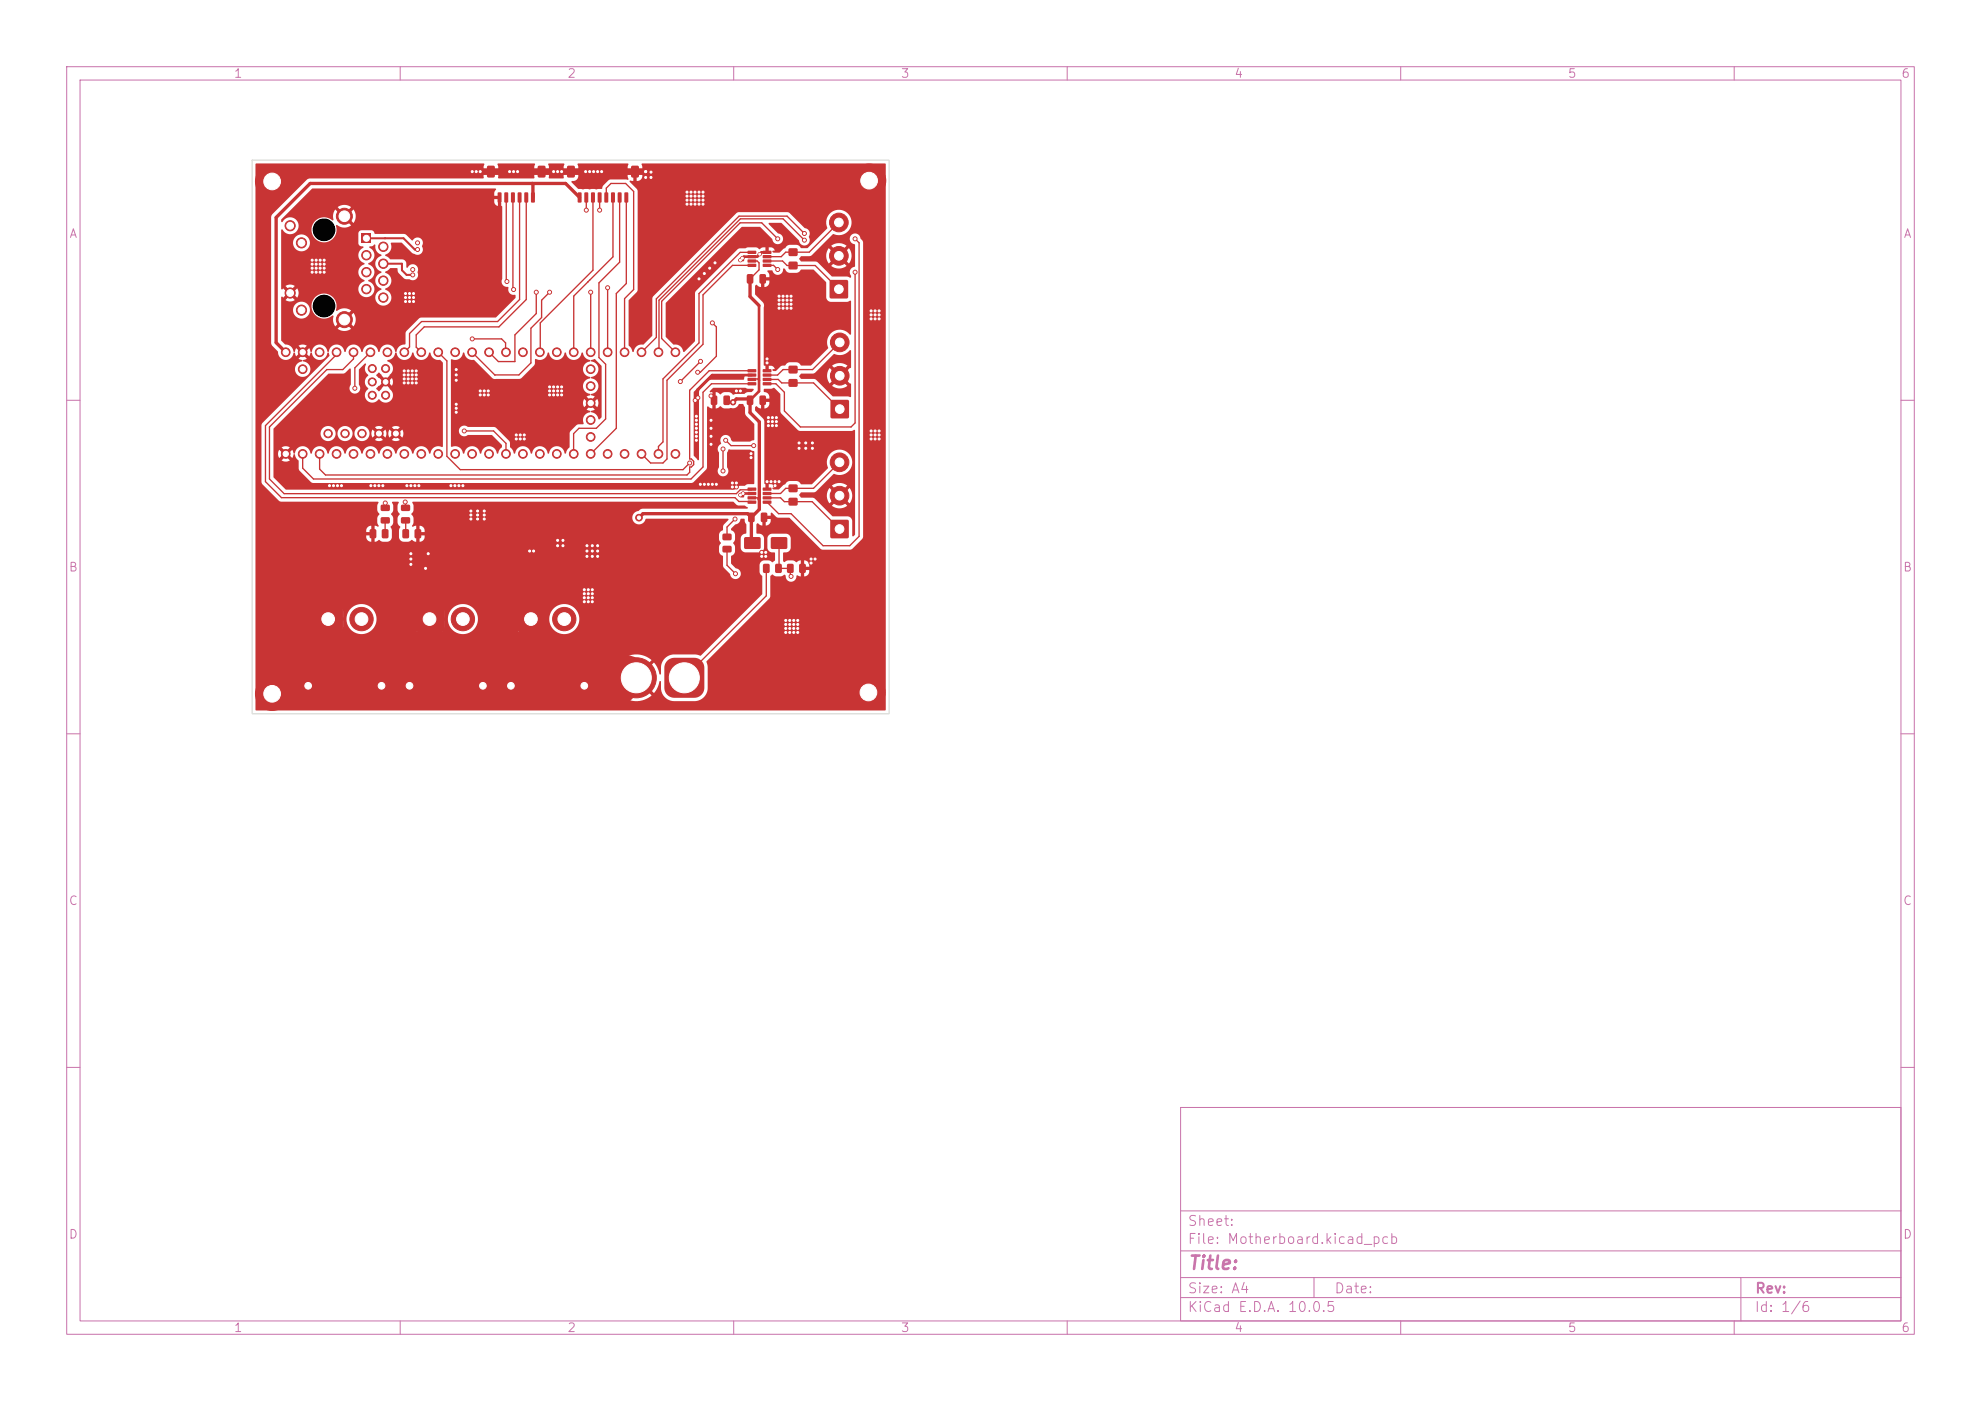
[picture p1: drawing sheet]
<svg xmlns="http://www.w3.org/2000/svg" width="297mm" height="210mm" viewBox="0 0 297 210" stroke-linecap="round" stroke-linejoin="round" font-family="sans-serif">
<defs><g id="words">
<text font-size="2" fill="#c872ab" x="178" y="190.8">Title:</text>
<g font-size="1.5" fill="#c872ab">
<text x="178" y="184.1">Sheet:</text>
<text x="178" y="186.8">File: Motherboard.kicad_pcb</text>
<text x="178" y="197">KiCad E.D.A. 10.0.5</text>
<text x="178" y="194.2">Size: A4</text>
<text x="200" y="194.2">Date:</text>
<text x="263" y="197">Id: 1/6</text>
<text x="263" y="194.2">Rev:</text>
</g>
<g font-size="1.3" fill="#c872ab">
<text x="35" y="12">1</text>
<text x="85" y="12">2</text>
<text x="135" y="12">3</text>
<text x="185" y="12">4</text>
<text x="235" y="12">5</text>
<text x="285" y="12">6</text>
<text x="10.3" y="36">A</text>
<text x="285.3" y="36">A</text>
<text x="10.2" y="86">B</text>
<text x="285.2" y="86">B</text>
<text x="10.2" y="136">C</text>
<text x="285.2" y="136">C</text>
<text x="10.2" y="186">D</text>
<text x="285.2" y="186">D</text>
<text x="35" y="200">1</text>
<text x="85" y="200">2</text>
<text x="135" y="200">3</text>
<text x="185" y="200">4</text>
<text x="235" y="200">5</text>
<text x="285" y="200">6</text>
</g>
</g></defs>
<g fill="none" stroke="#c872ab" stroke-width=".15">
<path d="M10 10h277v190h-277zM12 12h273v186h-273zM60 10v2M110 10v2M160 10v2M210 10v2M260 10v2M10 60h2M285 60h2M10 110h2M285 110h2M10 160h2"/>
<path d="M177 166h108v32h-108zM285 160h2M60 198v2M110 198v2M160 198v2M177 194.5h108M177 191.5h108M177 187.5h108M177 181.5h108M197 191.5v3M210 198v2M260 198v2"/>
<path d="M261 191.5v6.5"/>
</g>
<path d="M47.4 92.8h.4l.2 1.4h2.8l.8 1.6h10.2l1.2-1.6h2.8l1.4 1.6h10l1-1.6h3l1 1.6h3.8l9.2 2.8-1.2 .4-1.4 1.6 .4 2.4 2.2 1.2-1.8 1.8-49 .2v-9.8z" fill="none" stroke="#c83434" stroke-width=".2"/>
<path d="M47.4 92.8h.4l.2 1.4h2.8l.8 1.6h10.2l1.2-1.6h2.8l1.4 1.6h10l1-1.6h3l1 1.6h3.8l9.2 2.8-1.2 .4-1.4 1.6 .4 2.4 2.2 1.2-1.8 1.8-49 .2v-9.8z" fill="#c83434"/>
<g fill="#c83434" stroke="#c83434" stroke-width=".2">
<path d="M46.8 90.4h4.6v4.2h-4.6z"/>
<path d="M62 90.4h4.6v4.2h-4.6z"/>
<path d="M77.2 90.4h4.6v4.2h-4.6z"/>
</g>
<g fill="#c83434">
<path d="M79.6 28.9l.4-.1 .2 .1v1.3l-.1 .2-.5-.1z"/>
<path d="M78.6 28.9l.4-.1 .2 .1v1.3l-.1 .2-.5-.1z"/>
<path d="M77.6 28.9l.4-.1 .2 .1v1.3l-.1 .2-.5-.1z"/>
<path d="M76.6 28.9l.5-.1 .1 .1v1.3l-.1 .2-.5-.1z"/>
<path d="M75.6 28.9l.4-.1 .2 .1v1.3l-.1 .2-.5-.1z"/>
<path d="M74.6 28.9l.4-.1 .2 .1v1.3l-.1 .2-.5-.1z"/>
<path d="M80.7 24.9l.8-.1 .3 .2v1.4l-.2 .2h-.8l-.2-.1z"/>
<path d="M73.1 24.9l.9-.1 .2 .2v1.4l-.2 .2h-.8l-.2-.1z"/>
<path d="M93.6 28.9l.4-.1 .2 .1v1.3l-.1 .2-.5-.1z"/>
<path d="M92.6 28.9l.5-.1 .1 .1v1.3l-.1 .2-.5-.1z"/>
<path d="M91.6 28.9l.4-.1 .2 .1v1.3l-.1 .2-.5-.1z"/>
<path d="M90.6 28.9l.4-.1 .2 .1v1.3l-.1 .2-.5-.1z"/>
<path d="M89.6 28.9l.5-.1 .1 .1v1.3l-.1 .2-.5-.1z"/>
<path d="M88.6 28.9l.4-.1 .2 .1v1.3l-.1 .2-.5-.1z"/>
<path d="M87.6 28.9l.5-.1 .1 .1v1.3l-.1 .2-.5-.1z"/>
<path d="M86.6 28.9l.4-.1 .2 .1v1.3l-.1 .2-.5-.1z"/>
<path d="M94.7 24.9l.8-.1 .3 .2v1.4l-.2 .2h-.8l-.2-.1z"/>
<path d="M85.1 24.9l.8-.1 .3 .2v1.4l-.2 .2h-.8l-.2-.1z"/>
<path d="M112.1 37.6h1.2l.1 .4-1.3 .1z"/>
<path d="M112.1 38.3l1.2-.1 .1 .4-1.3 .1z"/>
<path d="M112.1 38.9h1.2l.1 .4-1.3 .1z"/>
<path d="M112.1 39.6l1.2-.1 .1 .4-1.3 .1z"/>
<path d="M114.4 39.6l1.2-.1 .1 .4-1.3 .1z"/>
<path d="M114.4 38.9h1.2l.1 .4-1.3 .1z"/>
<path d="M114.4 38.3l1.2-.1 .1 .4-1.3 .1z"/>
<path d="M114.4 37.6h1.2l.1 .4-1.3 .1z"/>
<path d="M124.6 60h2.6v2.7h-2.6z"/>
</g>
<g fill="#c83434" stroke="#c83434" stroke-width=".15">
<circle cx="125.9" cy="56.3" r="1.4"/>
<circle cx="125.9" cy="51.3" r="1.4"/>
<circle cx="57.2" cy="102.8" r=".7"/>
<circle cx="46.2" cy="102.8" r=".7"/>
</g>
<path d="M47.6 91.3l.3-.2h.3h2l.5 .1 .2 .3v.3v2l-.1 .5-.3 .2-.3 .1h-2l-.5-.2-.2-.3-.1-.3v-2z" fill="#c83434"/>
<g fill="#c83434" stroke="#c83434" stroke-width=".15">
<circle cx="54.2" cy="92.8" r="1.75"/>
<circle cx="72.4" cy="102.8" r=".7"/>
<circle cx="61.4" cy="102.8" r=".7"/>
</g>
<path d="M62.8 91.3l.3-.2h.3h2l.5 .1 .2 .3v.3v2l-.1 .5-.3 .2-.3 .1h-2l-.5-.2-.2-.3-.1-.3v-2z" fill="#c83434"/>
<circle cx="69.4" cy="92.8" r="1.75" fill="#c83434" stroke="#c83434" stroke-width=".15"/>
<g fill="#c83434">
<path d="M108.5 59.3h.7l.2 .1v1.1l-.1 .2h-.6l-.2-.1z"/>
<path d="M106.6 59.3h.7l.2 .1v1.1l-.1 .2h-.6l-.2-.1z"/>
<path d="M54.2 35h1.4v1.4h-1.4z"/>
</g>
<g fill="#c83434" stroke="#c83434" stroke-width=".15">
<circle cx="57.5" cy="37" r=".7"/>
<circle cx="54.9" cy="38.3" r=".7"/>
<circle cx="57.5" cy="39.5" r=".7"/>
<circle cx="54.9" cy="40.8" r=".7"/>
<circle cx="57.5" cy="42.1" r=".7"/>
<circle cx="54.9" cy="43.3" r=".7"/>
<circle cx="57.5" cy="44.6" r=".7"/>
<circle cx="43.5" cy="33.8" r=".76"/>
<circle cx="45.2" cy="36.4" r=".76"/>
<circle cx="43.5" cy="43.9" r=".77"/>
<circle cx="45.2" cy="46.5" r=".76"/>
<circle cx="51.6" cy="32.4" r="1.2"/>
<circle cx="51.6" cy="47.9" r="1.2"/>
</g>
<g fill="#c83434">
<path d="M118.3 37.3h1.2v1h-1.2z"/>
<path d="M118.3 39.3h1.2v1h-1.2z"/>
</g>
<g fill="#c83434" stroke="#c83434" stroke-width=".15">
<circle cx="45.4" cy="68" r=".65"/>
<circle cx="47.9" cy="68" r=".65"/>
<circle cx="50.5" cy="68" r=".65"/>
<circle cx="53" cy="68" r=".65"/>
<circle cx="78.4" cy="68" r=".65"/>
<circle cx="47.9" cy="52.8" r=".65"/>
<circle cx="88.6" cy="63" r=".65"/>
<circle cx="55.5" cy="68" r=".65"/>
<circle cx="58.1" cy="68" r=".65"/>
<circle cx="49.2" cy="65" r=".63"/>
<circle cx="60.6" cy="68" r=".65"/>
<circle cx="63.2" cy="68" r=".65"/>
<circle cx="65.7" cy="68" r=".65"/>
<circle cx="68.2" cy="68" r=".65"/>
<circle cx="70.8" cy="68" r=".65"/>
<circle cx="73.3" cy="68" r=".65"/>
<circle cx="75.9" cy="68" r=".65"/>
<circle cx="75.9" cy="52.8" r=".65"/>
<circle cx="73.3" cy="52.8" r=".65"/>
<circle cx="70.8" cy="52.8" r=".65"/>
<circle cx="68.2" cy="52.8" r=".65"/>
<circle cx="65.7" cy="52.8" r=".65"/>
<circle cx="63.2" cy="52.8" r=".65"/>
<circle cx="60.6" cy="52.8" r=".65"/>
<circle cx="58.1" cy="52.8" r=".65"/>
<circle cx="55.5" cy="52.8" r=".65"/>
<circle cx="53" cy="52.8" r=".65"/>
<circle cx="50.5" cy="52.8" r=".65"/>
<circle cx="80.9" cy="68" r=".65"/>
<circle cx="83.5" cy="68" r=".65"/>
<circle cx="86" cy="68" r=".65"/>
<circle cx="88.6" cy="68" r=".65"/>
<circle cx="91.1" cy="68" r=".65"/>
<circle cx="93.6" cy="68" r=".65"/>
<circle cx="96.2" cy="68" r=".65"/>
<circle cx="98.7" cy="68" r=".65"/>
<circle cx="101.3" cy="68" r=".65"/>
<circle cx="101.3" cy="52.8" r=".65"/>
<circle cx="98.7" cy="52.8" r=".65"/>
<circle cx="96.2" cy="52.8" r=".65"/>
<circle cx="93.6" cy="52.8" r=".65"/>
<circle cx="91.1" cy="52.8" r=".65"/>
<circle cx="88.6" cy="52.8" r=".65"/>
<circle cx="86" cy="52.8" r=".65"/>
<circle cx="83.5" cy="52.8" r=".65"/>
<circle cx="80.9" cy="52.8" r=".65"/>
<circle cx="54.3" cy="65" r=".63"/>
<circle cx="51.7" cy="65" r=".63"/>
<circle cx="42.8" cy="68" r=".65"/>
<circle cx="78.4" cy="52.8" r=".65"/>
<circle cx="45.4" cy="52.8" r=".65"/>
<circle cx="88.6" cy="60.4" r=".65"/>
<circle cx="57.8" cy="57.2" r=".6"/>
<circle cx="55.8" cy="57.2" r=".6"/>
<circle cx="88.6" cy="55.3" r=".65"/>
<circle cx="88.6" cy="57.9" r=".65"/>
<circle cx="55.8" cy="55.2" r=".6"/>
<circle cx="57.8" cy="55.2" r=".6"/>
<circle cx="57.8" cy="59.2" r=".6"/>
<circle cx="55.8" cy="59.2" r=".6"/>
<circle cx="56.8" cy="65" r=".63"/>
<circle cx="59.3" cy="65" r=".63"/>
<circle cx="88.6" cy="65.5" r=".65"/>
<circle cx="42.8" cy="52.8" r=".65"/>
<circle cx="45.4" cy="55.3" r=".65"/>
</g>
<g fill="#c83434">
<path d="M108.4 81.9l1.1-.1 .2 .3v.6l-.3 .1h-.9l-.2-.2z"/>
<path d="M108.4 80h1.1l.2 .2v.6l-.3 .2h-.9l-.2-.2z"/>
<path d="M57.1 77.6l1.2-.1 .2 .3-.1 .5-.2 .2h-1l-.1-.3z"/>
<path d="M57.1 75.7h1.2l.2 .2-.1 .6-.2 .1h-1l-.1-.2z"/>
<path d="M124.4 42h2.7v2.7h-2.7z"/>
</g>
<g fill="#c83434" stroke="#c83434" stroke-width=".15">
<circle cx="125.8" cy="38.3" r="1.4"/>
<circle cx="125.8" cy="33.3" r="1.4"/>
</g>
<g fill="#c83434">
<path d="M57.3 79.4l.7-.1 .2 .2 .1 1-.2 .2h-.6l-.3-.1z"/>
<path d="M55.5 79.4l.7-.1 .2 .2v1l-.1 .2h-.6l-.3-.1z"/>
<path d="M118 84.6l.7-.1 .3 .2v1l-.2 .2h-.6l-.2-.2z"/>
<path d="M119.9 84.6l.7-.1 .2 .2v1l-.1 .2h-.6l-.3-.2z"/>
<path d="M112.2 76.9l.7-.1 .2 .2v1l-.1 .3h-.6l-.2-.2z"/>
<path d="M114.1 76.9l.7-.1 .2 .2 .1 1-.2 .3h-.6l-.2-.2z"/>
<path d="M60.4 79.4l.7-.1 .2 .2v1l-.1 .2h-.6l-.3-.1z"/>
<path d="M62.2 79.4l.7-.1 .2 .2 .1 1-.2 .2h-.6l-.2-.1z"/>
<path d="M111.6 80.6h2.4v1.6h-2.4z"/>
<path d="M115.6 80.6h2.4v1.6h-2.4z"/>
<path d="M112.1 55.4l1.2-.1 .1 .4-1.3 .1z"/>
<path d="M112.1 56h1.2l.1 .4-1.3 .1z"/>
<path d="M112.1 56.7l1.2-.1 .1 .4-1.3 .1z"/>
<path d="M112.1 57.3h1.2l.1 .4-1.3 .1z"/>
<path d="M114.4 57.3h1.2l.1 .4-1.3 .1z"/>
<path d="M114.4 56.7l1.2-.1 .1 .4-1.3 .1z"/>
<path d="M114.4 56h1.2l.1 .4-1.3 .1z"/>
<path d="M114.4 55.4l1.2-.1 .1 .4-1.3 .1z"/>
<path d="M100 99l.4-.2 .5-.2h3.2a1.5 1.5 0 0 1 1.5 1.5v3a1.5 1.5 0 0 1-1.5 1.5h-3a1.5 1.5 0 0 1-1.5-1.5v-3.2l.2-.5z"/>
</g>
<circle cx="95.4" cy="101.6" r="3" fill="#c83434" stroke="#c83434" stroke-width=".15"/>
<g fill="#c83434">
<path d="M118.3 54.9h1.2v1h-1.2z"/>
<path d="M118.3 56.9h1.2v1h-1.2z"/>
<path d="M114.4 84.6l.7-.1 .3 .2v1l-.2 .2h-.6l-.2-.2z"/>
<path d="M116.3 84.6l.7-.1 .2 .2v1l-.1 .2h-.7l-.2-.2z"/>
<path d="M112 41.1h.7l.2 .1v1.1l-.1 .2h-.6l-.2-.1z"/>
<path d="M113.9 41.1h.7l.2 .1v1.1l-.1 .2h-.6l-.2-.1z"/>
<path d="M112.1 73.1h1.2l.1 .4-1.3 .1z"/>
<path d="M112.1 73.8l1.2-.1 .1 .4-1.3 .1z"/>
<path d="M112.1 74.4h1.2l.1 .4-1.3 .1z"/>
<path d="M112.1 75.1l1.2-.1 .1 .4-1.3 .1z"/>
<path d="M114.4 75.1l1.2-.1 .1 .4-1.3 .1z"/>
<path d="M114.4 74.4h1.2l.1 .4-1.3 .1z"/>
<path d="M114.4 73.8l1.2-.1 .1 .4-1.3 .1z"/>
<path d="M114.4 73.1h1.2l.1 .4-1.3 .1z"/>
</g>
<g fill="#c83434" stroke="#c83434" stroke-width=".15">
<circle cx="87.6" cy="102.8" r=".7"/>
<circle cx="76.6" cy="102.8" r=".7"/>
</g>
<path d="M78 91.3l.3-.2h.3h2l.5 .1 .2 .3v.3v2l-.1 .5-.3 .2-.3 .1h-2l-.5-.2-.2-.3-.1-.3v-2z" fill="#c83434"/>
<circle cx="84.6" cy="92.8" r="1.75" fill="#c83434" stroke="#c83434" stroke-width=".15"/>
<g fill="#c83434">
<path d="M60.2 77.6l1.1-.1 .2 .3v.5l-.2 .2h-1l-.2-.3z"/>
<path d="M60.2 75.7h1.1l.2 .2v.6l-.2 .1h-1l-.2-.2z"/>
<path d="M124.5 78h2.7v2.6h-2.7z"/>
</g>
<g fill="#c83434" stroke="#c83434" stroke-width=".15">
<circle cx="125.9" cy="74.3" r="1.4"/>
<circle cx="125.9" cy="69.3" r="1.4"/>
</g>
<g fill="#c83434">
<path d="M112 59.3h.7l.2 .1v1.1l-.1 .2h-.6l-.2-.1z"/>
<path d="M113.9 59.3h.7l.2 .1v1.1l-.1 .2h-.6l-.2-.1z"/>
<path d="M118.3 72.7h1.2v1h-1.2z"/>
<path d="M118.3 74.7h1.2v1h-1.2z"/>
</g>
<g fill="#c83434" stroke="#c83434" stroke-width=".15">
<circle cx="80.4" cy="43.8" r=".3"/>
<circle cx="77" cy="43.4" r=".3"/>
<circle cx="76" cy="42.2" r=".3"/>
<circle cx="82.4" cy="43.8" r=".3"/>
<circle cx="115" cy="54.4" r=".3"/>
<circle cx="61.4" cy="45.2" r=".3"/>
<circle cx="50.6" cy="72.8" r=".3"/>
<circle cx="70.6" cy="76.6" r=".3"/>
<circle cx="104.2" cy="30.6" r=".3"/>
<circle cx="106.6" cy="65.4" r=".3"/>
<circle cx="82.4" cy="58" r=".3"/>
<circle cx="78.6" cy="65.2" r=".3"/>
<circle cx="88.8" cy="89.6" r=".3"/>
<circle cx="106.8" cy="72.6" r=".3"/>
<circle cx="68.2" cy="72.8" r=".3"/>
<circle cx="48" cy="40.8" r=".3"/>
<circle cx="73.2" cy="59.2" r=".3"/>
<circle cx="118.4" cy="94.8" r=".3"/>
<circle cx="88.2" cy="88.4" r=".3"/>
<circle cx="106.6" cy="66.6" r=".3"/>
<circle cx="83.6" cy="59.2" r=".3"/>
<circle cx="121.6" cy="84.4" r=".3"/>
<circle cx="119.6" cy="94.2" r=".3"/>
<circle cx="105" cy="72.6" r=".3"/>
<circle cx="48" cy="39" r=".3"/>
<circle cx="61.4" cy="44.6" r=".3"/>
<circle cx="114.2" cy="83.4" r=".3"/>
<circle cx="115.6" cy="72.2" r=".25"/>
<circle cx="104.2" cy="29.4" r=".3"/>
<circle cx="78.6" cy="65.8" r=".3"/>
<circle cx="104.8" cy="41.8" r=".3"/>
<circle cx="49.4" cy="72.8" r=".3"/>
<circle cx="117.4" cy="45" r=".3"/>
<circle cx="112.6" cy="68" r=".3"/>
<circle cx="60.8" cy="45.2" r=".3"/>
<circle cx="115.2" cy="63.8" r=".3"/>
<circle cx="111" cy="39" r=".25"/>
<circle cx="61.2" cy="56.2" r=".3"/>
<circle cx="83" cy="25.7" r=".3"/>
<circle cx="114.8" cy="82.8" r=".3"/>
<circle cx="60.6" cy="55.6" r=".3"/>
<circle cx="62.4" cy="57.4" r=".3"/>
<circle cx="117.8" cy="93" r=".3"/>
<circle cx="130.6" cy="64.6" r=".3"/>
<circle cx="104.8" cy="28.8" r=".3"/>
<circle cx="115.8" cy="62.6" r=".3"/>
<circle cx="64.2" cy="83" r=".3"/>
<circle cx="116.4" cy="62.6" r=".3"/>
<circle cx="68.8" cy="72.8" r=".3"/>
<circle cx="107.4" cy="72.6" r=".3"/>
<circle cx="119.6" cy="93.6" r=".3"/>
<circle cx="88" cy="83.4" r=".3"/>
<circle cx="118" cy="45.6" r=".3"/>
<circle cx="112.6" cy="68.6" r=".3"/>
<circle cx="71.6" cy="77.8" r=".3"/>
<circle cx="103.6" cy="30.6" r=".3"/>
<circle cx="89" cy="25.7" r=".3"/>
<circle cx="89.6" cy="81.8" r=".3"/>
<circle cx="114.2" cy="82.8" r=".3"/>
<circle cx="119.6" cy="93" r=".3"/>
<circle cx="131.8" cy="46.6" r=".3"/>
<circle cx="68.4" cy="61.2" r=".3"/>
<circle cx="61.6" cy="83" r=".3"/>
<circle cx="62" cy="44" r=".3"/>
<circle cx="61.4" cy="44" r=".3"/>
<circle cx="40.8" cy="104" r="2.5"/>
<circle cx="118.4" cy="93.6" r=".3"/>
<circle cx="103" cy="28.8" r=".3"/>
<circle cx="48.6" cy="40.2" r=".3"/>
<circle cx="70.8" cy="25.7" r=".3"/>
<circle cx="115.2" cy="62.6" r=".3"/>
<circle cx="70.6" cy="77.2" r=".3"/>
<circle cx="68.4" cy="57" r=".3"/>
<circle cx="109.8" cy="72.4" r=".3"/>
<circle cx="119.8" cy="66.4" r=".3"/>
<circle cx="106.4" cy="40.2" r=".3"/>
<circle cx="71.4" cy="25.7" r=".3"/>
<circle cx="117.8" cy="94.8" r=".3"/>
<circle cx="115.8" cy="63.2" r=".3"/>
<circle cx="119.8" cy="67.2" r=".3"/>
<circle cx="87.6" cy="90.2" r=".3"/>
<circle cx="48.6" cy="39" r=".3"/>
<circle cx="104.4" cy="65.4" r=".25"/>
<circle cx="84.2" cy="59.2" r=".3"/>
<circle cx="116.8" cy="72.2" r=".25"/>
<circle cx="106.6" cy="59.4" r=".3"/>
<circle cx="62.2" cy="72.8" r=".3"/>
<circle cx="87.6" cy="89" r=".3"/>
<circle cx="47.4" cy="39.6" r=".3"/>
<circle cx="61" cy="72.8" r=".3"/>
<circle cx="62.4" cy="56.8" r=".3"/>
<circle cx="131.2" cy="46.6" r=".3"/>
<circle cx="110.4" cy="72.4" r=".3"/>
<circle cx="78" cy="65.2" r=".3"/>
<circle cx="68.4" cy="55.4" r=".3"/>
<circle cx="67.6" cy="72.8" r=".3"/>
<circle cx="61.6" cy="72.8" r=".3"/>
<circle cx="119" cy="94.8" r=".3"/>
<circle cx="104.2" cy="28.8" r=".3"/>
<circle cx="105.4" cy="29.4" r=".3"/>
<circle cx="77.6" cy="25.7" r=".3"/>
<circle cx="105.4" cy="30.6" r=".3"/>
<circle cx="62" cy="45.2" r=".3"/>
<circle cx="88.2" cy="89.6" r=".3"/>
<circle cx="104.8" cy="30" r=".3"/>
<circle cx="77.4" cy="65.2" r=".3"/>
<circle cx="118.6" cy="45.6" r=".3"/>
<circle cx="131.2" cy="47.2" r=".3"/>
<circle cx="103.6" cy="30" r=".3"/>
<circle cx="109.8" cy="73" r=".3"/>
<circle cx="111" cy="58.6" r=".3"/>
<circle cx="118" cy="45" r=".3"/>
<circle cx="88" cy="82.6" r=".3"/>
<circle cx="89.6" cy="83.4" r=".3"/>
<circle cx="90.2" cy="25.7" r=".3"/>
<circle cx="72" cy="25.7" r=".3"/>
<circle cx="103" cy="30" r=".3"/>
<circle cx="96.8" cy="25.7" r=".3"/>
<circle cx="110.4" cy="73" r=".3"/>
<circle cx="121.6" cy="83.8" r=".3"/>
<circle cx="60.6" cy="56.8" r=".3"/>
<circle cx="118" cy="46.2" r=".3"/>
<circle cx="71.6" cy="77.2" r=".3"/>
<circle cx="119" cy="93" r=".3"/>
<circle cx="113.9" cy="38.1" r=".25"/>
<circle cx="130.3" cy="27.1" r="2.5"/>
<circle cx="117.4" cy="44.4" r=".3"/>
<circle cx="80" cy="82.6" r=".3"/>
<circle cx="88.8" cy="83.4" r=".3"/>
<circle cx="88.8" cy="82.6" r=".3"/>
<circle cx="61.2" cy="57.4" r=".3"/>
<circle cx="107.2" cy="39.4" r=".3"/>
<circle cx="88.8" cy="88.4" r=".3"/>
<circle cx="116.2" cy="72.8" r=".25"/>
<circle cx="61.6" cy="84.6" r=".3"/>
<circle cx="88" cy="81.8" r=".3"/>
<circle cx="72.6" cy="58.6" r=".3"/>
<circle cx="103" cy="30.6" r=".3"/>
<circle cx="61.8" cy="57.4" r=".3"/>
<circle cx="115.2" cy="63.2" r=".3"/>
<circle cx="104.8" cy="30.6" r=".3"/>
<circle cx="118.6" cy="44.4" r=".3"/>
<circle cx="118" cy="44.4" r=".3"/>
<circle cx="79.4" cy="82.6" r=".3"/>
<circle cx="82.4" cy="59.2" r=".3"/>
<circle cx="83.6" cy="81.8" r=".3"/>
<circle cx="72" cy="58.6" r=".3"/>
<circle cx="111.4" cy="74" r=".25"/>
<circle cx="130.6" cy="47.2" r=".3"/>
<circle cx="122.2" cy="83.8" r=".3"/>
<circle cx="110.4" cy="58.6" r=".3"/>
<circle cx="60.6" cy="57.4" r=".3"/>
<circle cx="130.6" cy="65.2" r=".3"/>
<circle cx="63.8" cy="85.2" r=".3"/>
<circle cx="61.6" cy="83.8" r=".3"/>
<circle cx="77.4" cy="65.8" r=".3"/>
<circle cx="72" cy="59.2" r=".3"/>
<circle cx="117.8" cy="94.2" r=".3"/>
<circle cx="84.2" cy="58.6" r=".3"/>
<circle cx="104.6" cy="59.6" r=".3"/>
<circle cx="104.4" cy="63" r=".25"/>
<circle cx="61.2" cy="56.8" r=".3"/>
<circle cx="87.6" cy="89.6" r=".3"/>
<circle cx="104.4" cy="66" r=".25"/>
<circle cx="82.4" cy="58.6" r=".3"/>
<circle cx="69.4" cy="72.8" r=".3"/>
<circle cx="104.2" cy="30" r=".3"/>
<circle cx="87.8" cy="25.7" r=".3"/>
<circle cx="115" cy="53.8" r=".3"/>
<circle cx="51.2" cy="72.8" r=".3"/>
<circle cx="88.2" cy="89" r=".3"/>
<circle cx="103.6" cy="29.4" r=".3"/>
<circle cx="60.6" cy="56.2" r=".3"/>
<circle cx="72.6" cy="77.2" r=".3"/>
<circle cx="97.6" cy="25.8" r=".3"/>
<circle cx="130.2" cy="103.8" r="2.5"/>
<circle cx="131.8" cy="64.6" r=".3"/>
<circle cx="68.4" cy="60.6" r=".3"/>
<circle cx="131.8" cy="65.8" r=".3"/>
<circle cx="88.8" cy="89" r=".3"/>
<circle cx="111.3" cy="38.7" r=".25"/>
<circle cx="131.8" cy="65.2" r=".3"/>
<circle cx="89.6" cy="82.6" r=".3"/>
<circle cx="84.4" cy="81" r=".3"/>
<circle cx="84.2" cy="58" r=".3"/>
<circle cx="71.6" cy="76.6" r=".3"/>
<circle cx="116.8" cy="45.6" r=".3"/>
<circle cx="61.8" cy="56.8" r=".3"/>
<circle cx="121.8" cy="67.2" r=".3"/>
<circle cx="105.6" cy="41" r=".3"/>
<circle cx="104.4" cy="64.2" r=".25"/>
<circle cx="46.8" cy="40.2" r=".3"/>
<circle cx="47.4" cy="40.2" r=".3"/>
<circle cx="83.6" cy="81" r=".3"/>
<circle cx="116.2" cy="72.2" r=".25"/>
<circle cx="60.8" cy="44" r=".3"/>
<circle cx="120.8" cy="67.2" r=".3"/>
<circle cx="89.6" cy="25.7" r=".3"/>
<circle cx="118.6" cy="45" r=".3"/>
<circle cx="120.8" cy="66.4" r=".3"/>
<circle cx="118.6" cy="46.2" r=".3"/>
<circle cx="83" cy="59.2" r=".3"/>
<circle cx="72.6" cy="59.2" r=".3"/>
<circle cx="116.4" cy="63.2" r=".3"/>
<circle cx="62.4" cy="56.2" r=".3"/>
<circle cx="118.4" cy="94.2" r=".3"/>
<circle cx="117.8" cy="93.6" r=".3"/>
<circle cx="131.8" cy="47.8" r=".3"/>
<circle cx="72.6" cy="77.8" r=".3"/>
<circle cx="83" cy="58.6" r=".3"/>
<circle cx="48" cy="40.2" r=".3"/>
<circle cx="103" cy="29.4" r=".3"/>
<circle cx="115.8" cy="63.8" r=".3"/>
<circle cx="73.2" cy="58.6" r=".3"/>
<circle cx="116.8" cy="45" r=".3"/>
<circle cx="115" cy="72.2" r=".25"/>
<circle cx="48.6" cy="39.6" r=".3"/>
<circle cx="56.8" cy="72.8" r=".3"/>
<circle cx="56.2" cy="72.8" r=".3"/>
<circle cx="130.6" cy="47.8" r=".3"/>
<circle cx="62.4" cy="55.6" r=".3"/>
<circle cx="88.2" cy="90.2" r=".3"/>
<circle cx="131.2" cy="64.6" r=".3"/>
<circle cx="131.8" cy="47.2" r=".3"/>
<circle cx="88.8" cy="90.2" r=".3"/>
<circle cx="104.2" cy="60" r=".3"/>
<circle cx="70.6" cy="77.8" r=".3"/>
<circle cx="130.6" cy="65.8" r=".3"/>
<circle cx="48.6" cy="40.8" r=".3"/>
<circle cx="118.4" cy="93" r=".3"/>
<circle cx="111" cy="74.2" r=".25"/>
<circle cx="106.6" cy="64.2" r=".3"/>
<circle cx="48" cy="39.6" r=".3"/>
<circle cx="72.6" cy="76.6" r=".3"/>
<circle cx="119" cy="93.6" r=".3"/>
<circle cx="88.4" cy="25.7" r=".3"/>
<circle cx="68.4" cy="56.2" r=".3"/>
<circle cx="61.2" cy="55.6" r=".3"/>
<circle cx="104.4" cy="64.8" r=".25"/>
<circle cx="62.8" cy="72.8" r=".3"/>
<circle cx="131.2" cy="65.8" r=".3"/>
<circle cx="47.4" cy="39" r=".3"/>
<circle cx="55.6" cy="72.8" r=".3"/>
<circle cx="47.4" cy="40.8" r=".3"/>
<circle cx="61.8" cy="56.2" r=".3"/>
<circle cx="78" cy="65.8" r=".3"/>
<circle cx="104.8" cy="29.4" r=".3"/>
<circle cx="117.4" cy="45.6" r=".3"/>
<circle cx="60.8" cy="44.6" r=".3"/>
<circle cx="105.6" cy="72.6" r=".3"/>
<circle cx="50" cy="72.8" r=".3"/>
<circle cx="76.4" cy="25.7" r=".3"/>
<circle cx="83.6" cy="58" r=".3"/>
<circle cx="40.8" cy="27.2" r="2.5"/>
<circle cx="114.8" cy="83.4" r=".3"/>
<circle cx="97.6" cy="26.6" r=".3"/>
<circle cx="119" cy="94.2" r=".3"/>
<circle cx="106.2" cy="72.6" r=".3"/>
<circle cx="119.6" cy="94.8" r=".3"/>
<circle cx="116.8" cy="44.4" r=".3"/>
<circle cx="116.4" cy="63.8" r=".3"/>
<circle cx="84.4" cy="81.8" r=".3"/>
<circle cx="83.6" cy="25.7" r=".3"/>
<circle cx="88.8" cy="81.8" r=".3"/>
<circle cx="106.6" cy="63" r=".3"/>
<circle cx="57.4" cy="72.8" r=".3"/>
<circle cx="46.8" cy="39.6" r=".3"/>
<circle cx="117.4" cy="46.2" r=".3"/>
<circle cx="46.8" cy="39" r=".3"/>
<circle cx="130.6" cy="46.6" r=".3"/>
<circle cx="131.2" cy="65.2" r=".3"/>
<circle cx="83" cy="58" r=".3"/>
<circle cx="131.2" cy="47.8" r=".3"/>
<circle cx="87.6" cy="88.4" r=".3"/>
<circle cx="105.4" cy="28.8" r=".3"/>
<circle cx="116.8" cy="46.2" r=".3"/>
<circle cx="104.4" cy="63.6" r=".25"/>
<circle cx="105.4" cy="30" r=".3"/>
<circle cx="83.6" cy="58.6" r=".3"/>
<circle cx="61.8" cy="55.6" r=".3"/>
<circle cx="77" cy="25.7" r=".3"/>
<circle cx="103.6" cy="28.8" r=".3"/>
<circle cx="104.4" cy="62.4" r=".25"/>
<circle cx="121.8" cy="66.4" r=".3"/>
<circle cx="46.8" cy="40.8" r=".3"/>
<circle cx="84.2" cy="25.7" r=".3"/>
<circle cx="62" cy="44.6" r=".3"/>
<circle cx="96.8" cy="26.6" r=".3"/>
<circle cx="68.4" cy="61.8" r=".3"/>
<circle cx="91.1" cy="43.1" r=".3"/>
<circle cx="89.9" cy="31.5" r=".3"/>
<circle cx="88.6" cy="43.8" r=".3"/>
<circle cx="87.9" cy="31.5" r=".3"/>
<circle cx="109.9" cy="60.3" r=".4"/>
<circle cx="95.8" cy="77.6" r=".5"/>
<circle cx="116.6" cy="40.4" r=".3"/>
<circle cx="116.6" cy="35.8" r=".3"/>
<circle cx="62.6" cy="37.4" r=".3"/>
<circle cx="62.6" cy="36.4" r=".3"/>
<circle cx="61.9" cy="41.2" r=".3"/>
<circle cx="61.9" cy="40.4" r=".3"/>
<circle cx="57.8" cy="75.4" r=".3"/>
<circle cx="60.7" cy="75.3" r=".3"/>
<circle cx="69.6" cy="64.6" r=".3"/>
<circle cx="70.8" cy="50.8" r=".3"/>
<circle cx="113" cy="66.8" r=".3"/>
<circle cx="108.8" cy="66" r=".3"/>
<circle cx="103.4" cy="69.4" r=".3"/>
<circle cx="118.6" cy="86.4" r=".3"/>
<circle cx="53.2" cy="58.2" r=".3"/>
<circle cx="105" cy="54.2" r=".3"/>
<circle cx="102" cy="57.2" r=".3"/>
<circle cx="108.4" cy="67.3" r=".3"/>
<circle cx="108.4" cy="70.6" r=".3"/>
<circle cx="120.6" cy="36" r=".3"/>
<circle cx="128.2" cy="40.8" r=".3"/>
<circle cx="120.6" cy="35" r=".3"/>
<circle cx="128.2" cy="35.8" r=".3"/>
<circle cx="104.6" cy="55.8" r=".3"/>
<circle cx="106.8" cy="48.4" r=".3"/>
<circle cx="110.3" cy="86" r=".3"/>
<circle cx="110.2" cy="77.8" r=".3"/>
</g>
<path d="M79.8 27.5l.1 .1v2M86.9 29.6l-2.1-2.1h-38.3l-5.1 5.1v18.8l1.4 1.4M112.4 41.8v2.7l1.4 1.3M109.9 60.3l.5-.5h1.8l.2 .2v1.9l1.4 1.3v13.2l-1.1 1.2M112.7 77.6l-.6-.6h-15.7l-.6 .6M112.7 77.6v3.7l.1 .1" fill="none" stroke="#c83434" stroke-width=".5"/>
<g fill="none" stroke="#c83434" stroke-width=".2">
<path d="M75.9 29.6v12.5l.1 .1M76.9 29.6v13.7l.1 .1M77.9 29.6v15.3l-3.3 3.3h-11.4l-1.8 1.8v2l-.8 .8M78.9 29.6v15.3l-4.1 4.1h-11.2l-1.2 1.2v1.8l.8 .8M87.9 29.6v1.9M88.9 29.6v10.9l-7.9 7.9-.1 4.4M89.9 29.6v1.9M90.9 29.6v-1.4l.7-.7h2.2l1.2 1.2v14.7l-1.4 1.4v8M91.9 29.6v8.9l-5.9 5.9v8.4M92.9 29.6v9.7l-3.1 3.1v11.2l1 1v8.2l-1.4 1.4h-2.6l-.8 .8v3M93.9 29.6v12.9l-1.5 1.5v20.2l-3.8 3.8M112.7 37.8h-1.7l-6.2 6.2v7.4l-5.4 5.4v9.4l-.7 .7v1.1"/>
<path d="M112.7 39.1h.8l.3 .3v1.1l-1.4 1.3M112.7 39.8h-2.9l-4.4 4.4v7.4l-5.4 5.4v11.8l-.6 .6h-1.9l-1.3-1.4M115 39.1h2.3l.7 .7h4.2l3.6 3.6M115 39.8h1l.6 .6M116.6 35.8l-2.4-2.4h-3.2l-11.8 11.8v5.5l2.1 2.1M120.6 36l-3.2-3.2h-6.4l-12.2 12.2v7.7l-.1 .1M120.6 35l-2.6-2.6h-7.2l-12.4 12.4v5.8l-2.2 2.2M125.8 33.4l-4.5 4.4h-3.5l-.7 .7h-2.1M128.2 35.8l.6 .6v44l-1.4 1.4h-4l-4.8-4.8h-1.9l-1.7-1.7M50.5 52.8v.3l-10.7 10.7v8.4l2.4 2.4h68l.6 .6h1.8l.1 .1M53 52.8v1l-1.6 1.6h-2.4l-8.6 8.6v7.8l2.2 2.2h67.8l.6-.6h1.6l.1-.1M55.5 52.8l-2.3 2.3v3.1"/>
<path d="M65.7 52.8l1.3 1.3v14.3l2 2h33.4l1-1M70.8 50.8h4.4l.6 .6 .1 1.4M80.4 43.8v3.2l-3.2 3.2v4h-2.5l-1.4-1.4M82.4 43.8l-1.2 1.2v2.6l-1.6 1.6v5.2l-1.8 1.8h-3.6l-3.4-3.4M88.2 42.2h.1M88.4 42h.1M88.6 43.8v9M91.1 43.1v9.7M105 54.2l-3 3M106.8 48.4l.6 .6v4.4l-2.4 2.4h-.4M112.7 56.9l.9-.1 .2 .2M112.7 57.5h-6l-1.3 1.3v11.2l-1.8 1.8h-56.6l-1.6-1.6v-2.2"/>
<path d="M112.7 55.6h-6.4l-2.9 2.9v10.3h.2l.4 .4v.4l-.4 .4h-.2v.8l-.4 .4h-54.2l-.9-.9v-2.3M115 56.9h1.7l.5 .5h4.8l3.9 3.9M125.9 51.3l-4.1 4.1h-4.4l-.8 .8h-1.6M128.2 40.8v22.6l-.6 .6h-7.6l-2.4-2.4v-2.8l-1.3-1.3h-1.3M57.8 75.4v.7M57.8 78l-.1 2M60.7 75.3l.1 .8M60.8 78v2M69.6 64.6h4.4l1.9 1.9v1.5M108.4 67.3v3.3M108.8 66l.8 .8h3.4M108.9 60l.4 .3h.6"/>
<path d="M110.2 77.8l-1.2 1.2v1.5M112.7 74.6h.9l.2 .2M115 74.6h2l.6 .6h4.2l4.1 4.1M125.9 69.3l-3.9 3.9h-4.2l-.8 .8h-2M109 82.3v2.4l1.3 1.3M114.9 85.2v4.1l-12.3 12.3M116.8 81.4v3.7l-.1 .1h1.8v1.1l.1 .1"/>
</g>
<path d="M115 37.8h-.8l-.7 .7h-2l-.5 .5M104.6 59.6l-.2 .3v6.1M112.7 56.2h-5.9l-2.2 2.2v1.2M113.8 45.8v12.9l-1.4 1.3M112.7 74h-1.5l-.2 .2" fill="none" stroke="#c83434" stroke-width=".4"/>
<path d="M70.8 25.7h26" fill="none" stroke="#c83434" stroke-width="1"/>
<path d="M54.9 35.7h5.6l1.7 1.7h.4M57.5 39.5h2.8v1l.7 .7h.9M57.7 35.7h.1" fill="none" stroke="#c83434" stroke-width=".3"/>
<g fill="#c83434">
<path d="M114.5 58.3h1.1l.4-.2 1 .9v2.8l2.8 2.8h7.9l.3-.2 .2 .1v15.6l-.3 .3-.1-.1v-2.2a.74 .74 0 0 0-.7-.7h-2.3l-2.7-2.7-.3-.1h-1.7l-.3-.4h4.2l.1 .7 .3 .6 .9-1 .3 .4-.9 .9a1.88 1.88 0 0 0 2.3 0l-.9-.9 .4-.4 .9 1 .1-.1a1.89 1.89 0 0 0-.1-2.3l-.9 1-.4-.4 .9-.9-.1-.1a1.89 1.89 0 0 0-2.2 .1l.9 .9-.3 .4-.9-1-.3 .6-.1 .5h-4.2l.3-.4h1.9l.3-.1 2.7-2.6a2.04 2.04 0 0 0 2.7-1.4 1.91 1.91 0 0 0-2.1-2.3 1.91 1.91 0 0 0-1.5 2.7l-2.4 2.5h-1.6l-.6-.5h-1.1l-.4 .2-1.2 1.1-.9-.1-.1-.2h.4l-.3-.4-.3-.1h-.3l-.1 .6h-.4v-.6l-.2-.1v-9.3l-.2-.4-1.2-1.2v-.5l.2-.2 .5 .3h.7a.78 .78 0 0 0 .8-.9h-.8v.9h-.5v-1.1l.3-.1v-.2l1-.1a.9 .9 0 0 0-.9-1z"/>
<path d="M110.9 74.3l.4-.3h.2l.1 .3-.2 .3h-.4z"/>
<path d="M49.2 56h2.3l.3-.1 .7-.7 .1 .1v2.4a.81 .81 0 0 0 .1 1.1 .81 .81 0 0 0 1.1-.1 .81 .81 0 0 0 0-1.1v-2.2l.9-.9h.2a1.4 1.4 0 0 0 .3 1.8 1.23 1.23 0 0 0 0 2 1.13 1.13 0 0 0-.2 1.7 1.13 1.13 0 0 0 1.8-.2l.1 .1a1.13 1.13 0 0 0 1.7 .1 1.13 1.13 0 0 0-.2-1.8l-.6-.6-.9 1.1-.4-.3-.1-.2 1.1-1a.35 .35 0 0 0 .3 .4 .35 .35 0 0 0 .4-.3l.6 .5a1.11 1.11 0 0 0-.1-1.1l-.5 .6a.38 .38 0 0 0-.4-.4 .38 .38 0 0 0-.4 .3l-.9-.8a.48 .48 0 0 1 .4-.5l.9 1 .6-.7a1.18 1.18 0 0 0 .5-1.2 1.18 1.18 0 0 0-.8-.9v-.1a1.33 1.33 0 0 0 1.2-1.2l.1 .1a1.18 1.18 0 0 0 1.2 1.1 1.18 1.18 0 0 0 1.2-1.1l.1-.1a1.24 1.24 0 0 0 1.3 1.2 1.24 1.24 0 0 0 1.2-1.2l.1 .1a1.27 1.27 0 0 0 1.5 1.1l.4 .4-.1 12.6a1.29 1.29 0 0 0-1.8 1h-.2a1.18 1.18 0 0 0-1.1-1.1 1.18 1.18 0 0 0-1.2 1.1h-.1a1.24 1.24 0 0 0-1.3-1.1 1.24 1.24 0 0 0-1.2 1.1h-.1a1.18 1.18 0 0 0-1.2-1.1 1.18 1.18 0 0 0-1.2 1.1h-.1a1.24 1.24 0 0 0-1.3-1.1 1.24 1.24 0 0 0-1.2 1.1h-.1a1.18 1.18 0 0 0-1.2-1.1 1.18 1.18 0 0 0-1.2 1.1h-.1a1.24 1.24 0 0 0-1.2-1.1 1.24 1.24 0 0 0-1.3 1.1h-.1a1.18 1.18 0 0 0-1.2-1.1 1.18 1.18 0 0 0-1.2 1.1h-.1a1.24 1.24 0 0 0-1.2-1.1 1.24 1.24 0 0 0-1.3 1.1h-.1l-.2-.6-.6 .6v-.2l-.3-.2 .6-.5a1.15 1.15 0 0 0-1.3 0l.6 .5-.3 .2-.1 .2-.5-.6a1.15 1.15 0 0 0 0 1.3l.5-.6 .1 .2 .3 .1-.6 .6a1.15 1.15 0 0 0 1.3 0l-.6-.6 .3-.1v-.2l.6 .6 .2-.6h.2l.2 .5 .4 .4v1.3l.1 .2 1.7 1.8 .3 .1h56.8l.3-.1 1.9-1.9 .1-.3v-9.1l.1-.1 .4 .3h.3v-2.4h-.3l-.1-.2 .6-.5h4.7l.4 .2h.9l-.3 .5h-.7l-.4 .2h-1.3l-.4 .2-.5-.4h-.9l-.5 .3-.4-.3h-.3v2.4h.3l.4-.3 .5 .3h1a1.09 1.09 0 0 0 1.4-.6h.6l.2 .5 .1 1.1 1.3 1.4v2.3l-.7 .3h-2.5l-.3-.3a.83 .83 0 0 0-1.1-.6 .83 .83 0 0 0-.4 1.2l-.1 .1a.84 .84 0 0 0-.2 1.3v2.2a.81 .81 0 0 0 .1 1.1 .81 .81 0 0 0 1.1-.1 .81 .81 0 0 0 0-1.1v-2.1l.2-.4a.33 .33 0 0 1 .5-.1h2.7l.7 .3-.1 4.9h-.9l-.4 .2-1 .1-.6 .5h-67.3l-1.8-1.9v-6.6h7.1a1.13 1.13 0 0 0 1.1 1.2 1.13 1.13 0 0 0 1.1-1.2h.3v.2a1.13 1.13 0 0 0 1.2 1 1.13 1.13 0 0 0 1.1-1.2h.2v.2a1.13 1.13 0 0 0 1.3 1 1.13 1.13 0 0 0 1-1.2h.3l.2 .7 .5-.6 .1 .2 .3 .2-.6 .6a1.13 1.13 0 0 0 1.2-.1l-.6-.5 .2-.1 .2-.3 .6 .6 .1-.7h.3l.2 .7 .6-.6v.2l.3 .2-.5 .6a1.13 1.13 0 0 0 1.2-.1l-.6-.5 .2-.1 .1-.3 .6 .6a1.13 1.13 0 0 0 0-1.2l-.6 .6-.1-.3-.2-.1 .5-.6a1.13 1.13 0 0 0-1.2 0l.6 .6-.3 .2v.2l-.6-.6-.2 .5h-.3l-.1-.5-.6 .6-.2-.3-.2-.1 .6-.6a1.13 1.13 0 0 0-1.2 0l.6 .6-.3 .2-.1 .2-.5-.6-.2 .5h-.3v-.2a1.13 1.13 0 0 0-1.2-.8 1.13 1.13 0 0 0-1.1 1h-.2l-.1-.2a1.13 1.13 0 0 0-1.2-.8 1.13 1.13 0 0 0-1 1h-.3v-.2a1.13 1.13 0 0 0-1.2-.8 1.13 1.13 0 0 0-1 1h-7.1v-.6z"/>
<path d="M104 58.7l2.6-2.5h5a.15 .15 0 0 1 .1 .1 .15 .15 0 0 1-.1 .2l-.1 .4h-.1l-5 .1-1.6 1.6v10.3l-.1 .1-.7-.7z"/>
<path d="M67.6 53.9l.1-.1a1.26 1.26 0 0 0 1.8-1l.1 .1a1.27 1.27 0 0 0 1.5 1.1l2.7 2.7 .5 .1h3.7l2.1-2 .1-.3v-.6a.29 .29 0 0 1 .5 0 1.3 1.3 0 0 0 1.5-1.1l.1 .1a1.18 1.18 0 0 0 1.2 1.1 1.18 1.18 0 0 0 1.2-1.1l.1-.1a1.24 1.24 0 0 0 1.2 1.2 1.24 1.24 0 0 0 1.3-1.2l.1 .1a1.39 1.39 0 0 0 1.1 1.1v.2a1.18 1.18 0 0 0-1.1 1.1 1.18 1.18 0 0 0 1.1 1.2v.1a1.24 1.24 0 0 0-1.1 1.3 1.24 1.24 0 0 0 1.1 1.2v.1l-.6 .2 .6 .6-.2 .1-.1 .3-.6-.6a1.15 1.15 0 0 0 0 1.2l.6-.5 .1 .2 .2 .1-.6 .6 .6 .2v.1a1.33 1.33 0 0 0-1 1.9h-.9l-1.1 1-.1 .3v2.1l-.4 .4-.2 .6h-.1a1.18 1.18 0 0 0-1.2-1.1 1.18 1.18 0 0 0-1.2 1.1h-.1a1.24 1.24 0 0 0-1.3-1.1 1.24 1.24 0 0 0-1.2 1.1h-.1a1.18 1.18 0 0 0-1.2-1.1 1.18 1.18 0 0 0-1.2 1.1h-.2l-.2-.6-.3-.4v-.6l-.2-.3-2.1-2.1h-4a.82 .82 0 0 0-1.2 0 .82 .82 0 0 0 0 1.2 .82 .82 0 0 0 1.2 0h3.6l1.5 1.5a.68 .68 0 0 1-.4 .7l-.2 .6h-.1a1.24 1.24 0 0 0-1.3-1.1 1.24 1.24 0 0 0-1.2 1.1h-.1a1.18 1.18 0 0 0-1.2-1.1 1.18 1.18 0 0 0-1.2 1.1h-.1a1.33 1.33 0 0 0-1.9-1z"/>
<path d="M88.6 54l.2-.1a.35 .35 0 0 1 .4-.1 .35 .35 0 0 1 .2 .3l.8 .8v7.6l-.3 .3h-.2a1.38 1.38 0 0 0-1.1-1.1v-.1l.6-.2-.6-.6 .3-.1 .1-.2 .5 .5a1.15 1.15 0 0 0 0-1.2l-.5 .6-.1-.2-.3-.2 .6-.6-.6-.2v-.1a1.24 1.24 0 0 0 1.1-1.2 1.24 1.24 0 0 0-1.1-1.3 1.24 1.24 0 0 0 1.1-1.3 1.24 1.24 0 0 0-1.1-1.2z"/>
<path d="M120.1 56h1.8l.3-.1 2.8-2.8a2.26 2.26 0 0 0 2.5-.6l.1 .1v2.5l-1.1 1-.4-.4 1-.9a1.88 1.88 0 0 0-2.4 0l1 .9-.4 .4-.9-.9a1.88 1.88 0 0 0 0 2.3l.9-.9 .4 .3-1 .9a1.88 1.88 0 0 0 2.4 0l-1-.9 .4-.3 1.1 1-.1 1.9-.4-.1h-2.2l-2.7-2.6-2.2-.1a.39 .39 0 0 1 .1-.7z"/>
<path d="M115.1 40.6l.6-.1a.87 .87 0 0 0 1 .7 .87 .87 0 0 0 .8-.9l.2 .1a.73 .73 0 0 0 .7 .5h1.1l.6-.5h1.9l1.9 1.9v2.3a.74 .74 0 0 0 .7 .7h2.4l.6-.2v5l-.1 .1a1.96 1.96 0 0 0-2.6-.5 1.96 1.96 0 0 0-.8 2.5l-2.5 2.6h-1.5l-.3-.3-.4-.2h-1.1l-.4 .3a.38 .38 0 0 1-.6 .2l-.3 .1-.6 .7h-.4l-.2-.1v-.1l.4-.1-.4-.4-.5-.1-.1 .6-.3 .1-.1-.1v-.6h-.3l.1-9.1-.2-.4-1.2-1.2v-1.2l.2-.2 .5 .3h.7a.78 .78 0 0 0 .8-1h-.8v1h-.5v-1.1l.3-.1v-.2h1l-.1-.4-.3-.5z"/>
<path d="M46.8 28.3h27.5l.1 .1-.3 .5v.4l.7 .1 .1 .2 .2 .1v1.2l.2 .1v10.8a.89 .89 0 0 0 .9 1.2 .93 .93 0 0 0 1.1 1.2v.5l-3 2.9h-11.3l-2.2 2.2v1.8a1.42 1.42 0 0 0-1.4 1.2l-.1-.1a1.18 1.18 0 0 0-1.2-1.1 1.18 1.18 0 0 0-1.2 1.1l-.1 .1a1.24 1.24 0 0 0-1.3-1.2 1.24 1.24 0 0 0-1.2 1.2l-.1-.1a1.18 1.18 0 0 0-1.2-1.1 1.18 1.18 0 0 0-1.2 1.1l-.1 .1a1.24 1.24 0 0 0-1.2-1.2 1.24 1.24 0 0 0-1.3 1.2l-.1-.1a1.18 1.18 0 0 0-1.2-1.1 1.18 1.18 0 0 0-1.2 1.1h-.1l-.2-.5-.6 .6-.1-.2-.3-.2 .6-.6a1.15 1.15 0 0 0-1.2 0l.5 .6-.2 .2-.1 .2-.6-.6-.2 .5-.1 .1a1.38 1.38 0 0 0-1.4-1.2l-.5-.6v-4.6h1.7v.2a1.27 1.27 0 0 0 1.7 1.1 1.27 1.27 0 0 0 .6-1.9h.5v.2a1.9 1.9 0 0 0 1.2 1.6 1.9 1.9 0 0 0 2-.3l.1 .1a1.67 1.67 0 0 0 .3 1.5l.6-.6 .4 .3-.7 .7h.1a1.69 1.69 0 0 0 1.9 0l-.6-.7 .3-.3 .7 .6a1.69 1.69 0 0 0 0-2l-.7 .7-.3-.4 .6-.7a1.94 1.94 0 0 0-2.2 .1v-.1a1.88 1.88 0 0 0-1.5-2.5 1.88 1.88 0 0 0-2.2 1.8 1.01 1.01 0 0 1-.9-.4 1.27 1.27 0 0 0-1.9 1h-1.7v-1.9h.1l.1 .1 .6-.5 .4 .3-.6 .6a1.25 1.25 0 0 0 1.4 0l-.6-.6 .4-.3 .6 .5a1.26 1.26 0 0 0 0-1.4l-.6 .6-.4-.4 .6-.6a1.26 1.26 0 0 0-1.4 .1l.6 .5-.4 .4-.6-.6-.1 .2-.1-.1v-7h1.7a1.27 1.27 0 0 0 1.8 1.4 1.27 1.27 0 0 0 .3-2.2 1.27 1.27 0 0 0-2.1 .7l-1.7 .1v-1.8l.1-.1a1.32 1.32 0 0 0 1.2 .7 1.32 1.32 0 0 0 1.2-.8h2v.3a1.88 1.88 0 0 0 1.7 1.7 1.88 1.88 0 0 0 2-1.3h3.3v1.5a.78 .78 0 0 0 .8 .5v.1a1.27 1.27 0 0 0-.8 1.3 1.27 1.27 0 0 0 1 1.1l-.1 .1a1.26 1.26 0 0 0-.9 1.3 1.26 1.26 0 0 0 1 1.2l-.1 .1a1.22 1.22 0 0 0-.6 1.9 1.22 1.22 0 0 0 2-.1 1.22 1.22 0 0 0-.8-1.9v-.1a1.28 1.28 0 0 0 .9-1.2 1.28 1.28 0 0 0-.9-1.3l.1-.1a1.23 1.23 0 0 0 .8-1.1 1.23 1.23 0 0 0-.7-1.2v-.2h.3l.4-.3 .1 .1a1.46 1.46 0 0 0 1 1.5l-.1 .2a1.26 1.26 0 0 0-.8 1.2 1.26 1.26 0 0 0 .9 1.2l-.1 .1a1.26 1.26 0 0 0-.8 1.2 1.26 1.26 0 0 0 .9 1.2l-.1 .1a1.21 1.21 0 0 0-.6 1.9 1.21 1.21 0 0 0 2 0 1.21 1.21 0 0 0-.7-1.9l-.1-.1a1.28 1.28 0 0 0 1-1.3 1.28 1.28 0 0 0-1-1.2l.8-.6h1l.1 .1 .2 .6 .7 .8 .4 .2h.5a.83 .83 0 0 0 1.1-.1 .83 .83 0 0 0 .1-1 .84 .84 0 0 0-.5-1.2 .84 .84 0 0 0-1.1 .5l-.1-.1v-.5a.66 .66 0 0 0-.6-.6h-1.8l-.7-.6-.1-.1a1.39 1.39 0 0 0 .9-1.8h1.6l1.6 1.5a1.05 1.05 0 0 0 1.6-.3v-.4a.51 .51 0 0 1 0-.7 .82 .82 0 0 0-.6-.9 .82 .82 0 0 0-.9 .4l-1.2-.9h-4.4l-.3-.4-.3-.2h-1.6l-.2 .2-.2 .3h-3.3l.1-.7-.1-.5 .1-.1a1.7 1.7 0 0 0 2.1 .1l-.6-.7 .3-.3 .7 .6a1.69 1.69 0 0 0 0-2l-.7 .7-.3-.4 .6-.7a1.69 1.69 0 0 0-2 0l.7 .7-.4 .4-.6-.7-.1 .1a2.2 2.2 0 0 0-.2 1.5h-.2a1.88 1.88 0 0 0-1.9-.3 1.88 1.88 0 0 0-1.2 1.6h-2a1.31 1.31 0 0 0-.7-1.6 1.31 1.31 0 0 0-1.7 .6l-.1-.1v-.3l2.6-2.6h29.3l.1 .3 .5 .3v-1h-.6v.4h-29.3z"/>
<path d="M111.2 38.5h.5l-.2 .6-.8 .1v-.2z"/>
<path d="M38.3 24.6l34.2-.1 .1 .1-.1 .9h2.2l-.1-.9 .1-.1h5.4l.1 .1-.1 .9h2.2l-.1-.9 .1-.1h2.3l-.1 1h2.2l-.1-.9 .1-.1h7.4l.1 .1-.1 .9h2.2l-.1-.9 .1-.1h36.4l.1 .1v81.8h-94.5v-3.7h6.7v.2a1.2 1.2 0 0 0 1.3 1.1 1.2 1.2 0 0 0 1.1-1.3h8.6v.2a1.2 1.2 0 0 0 1.3 1.1 1.2 1.2 0 0 0 1.1-1.3h1.8v.2a1.2 1.2 0 0 0 1.3 1.1 1.2 1.2 0 0 0 1.1-1.3h8.6v.2a1.2 1.2 0 0 0 1.3 1.1 1.2 1.2 0 0 0 1.1-1.3h1.8v.2a1.2 1.2 0 0 0 1.3 1.1 1.2 1.2 0 0 0 1.1-1.3h8.6v.2a1.2 1.2 0 0 0 1.8 .9 1.2 1.2 0 0 0 0-2 1.2 1.2 0 0 0-1.8 .9h-8.6v-.2a1.2 1.2 0 0 0-1.3-.9 1.2 1.2 0 0 0-1.1 1.1h-1.8v-.2a1.2 1.2 0 0 0-1.3-.9 1.2 1.2 0 0 0-1.1 1.1h-8.6v-.2a1.2 1.2 0 0 0-1.3-.9 1.2 1.2 0 0 0-1.1 1.1h-1.8v-.2a1.2 1.2 0 0 0-1.3-.9 1.2 1.2 0 0 0-1.1 1.1h-8.6v-.2a1.2 1.2 0 0 0-1.3-.9 1.2 1.2 0 0 0-1.1 1.1h-6.7v-1.3h53.6l.2 1.4 .7 1.1 .8-.9 .4 .4-.9 .8a3.5 3.5 0 0 0 4.6 0l-.9-.8 .4-.4 .8 .9 .6-.8 .3-1h.1l.1 1.1a1.99 1.99 0 0 0 1.9 1.9h3.4a2 2 0 0 0 1.7-1.9v-3.2l-.2-.9 9.5-9.4 .1-.3v-3l.3-.3 .2 .1a1.29 1.29 0 0 0 1 .2l.6-.3 .2 .1a.83 .83 0 0 0 .8 1 .83 .83 0 0 0 .8-.9l1.2 .1a.78 .78 0 0 0 .7-1h-.7v1h-.6l.1-1.4h1.2v-.3a.74 .74 0 0 0-.7-.7v1h-.5v-1l-.4 .1-.3 .2-.2-.1a1.29 1.29 0 0 0-1-.2l-.6 .3-.2-.2 .1-1.3a.85 .85 0 0 0 1.1-.7l-.1-1.5a.75 .75 0 0 0-.7-.6h-2l-.5 .2-.2 .4v1.6a.87 .87 0 0 0 1 .6v1.3a.38 .38 0 0 1-.6 0l-.3-.1a1.29 1.29 0 0 0-1 .2l-.3 .4v1.1v.3l.4 .4v2.7l-9.2 9.2-.9-.2h-3.2a1.99 1.99 0 0 0-1.9 1.9v1l-.1 .1-.4-1-.6-.8-.8 .9-.4-.4 .9-.8a3.5 3.5 0 0 0-4.6 0l.9 .8-.4 .4-.8-.9-.7 1.1-.2 1h-53.6v-9.6h8.7v.7h1.3v.6h-1.3v.7a1.26 1.26 0 0 0 1.2 1.3h.8v-1.4h.4v1.4l1-.1a1.27 1.27 0 0 0 1-1.2v-.7h-1.3v-.4h1.8a2.25 2.25 0 0 0 2.8 2.3 2.25 2.25 0 0 0 1.5-3.2h5.9v.7h1.4v.6h-1.4v.7a1.26 1.26 0 0 0 1.3 1.3h.7v-1.4h.6v1.4l.9-.1a1.27 1.27 0 0 0 1.1-1.2v-.7h-1.4v-.4h1.8a2.25 2.25 0 0 0 2.8 2.3 2.25 2.25 0 0 0 1.5-3.2h6v.7h1.3v.6h-1.3v.7a1.26 1.26 0 0 0 1.2 1.3h.8v-1.4h.4v1.4l1-.1a1.27 1.27 0 0 0 1-1.2v-.7h-1.3v-.4h1.8a2.26 2.26 0 0 0 3.2 2.2 2.26 2.26 0 0 0 .5-3.9 2.26 2.26 0 0 0-3.6 1.4l-.1 .3h-1.8v-.2h1.3v-.9a1.27 1.27 0 0 0-1.2-1.1h-.8v1.4h-.4v-1.4l-1 .1a1.27 1.27 0 0 0-1 1.2h-6l-.1-.3a2.26 2.26 0 0 0-2.5-.9 2.26 2.26 0 0 0-1.7 2.1h-1.8v-.2h1.4v-.7a1.26 1.26 0 0 0-1.3-1.3h-.7v1.4h-.6v-1.4l-.9 .1a1.27 1.27 0 0 0-1.1 1.2h-5.9l-.1-.3a2.26 2.26 0 0 0-2.5-.9 2.26 2.26 0 0 0-1.7 2.1h-1.8v-.2h1.3v-.7a1.26 1.26 0 0 0-1.2-1.3h-.8v1.4h-.4v-1.4l-1 .1a1.27 1.27 0 0 0-1 1.2h-8.7v-11.3h16.6l.3 .5 .5 .2v-.9h-.8v.2h-16.6v-1h16.6v.3h.8v-1a.74 .74 0 0 0-.8 .7h-16.6v-7.2h.9l.1 .3 2.5 2.5 .3 .1h14.5a.35 .35 0 0 1 0 .5v.8l.3 .6-.3 .6v.7l.2 .5-.1 .1-.5-.2v2.4l.3-.1 .3-.2 .5 .3h.9l.3-.1 .2-.3 .1-1.3-.3-.5 .4-.4 .1-.3v-.7l-.4-.6 .4-.5v-.8l-.2-.3 .1-.2 .9 .1-.2 .4v.7l.3 .7-.3 .5v.7l.1 .3 .3 .4-.2 .4v1.2a.75 .75 0 0 0 .7 .6h.7l.5-.3 .5 .3h.7a.77 .77 0 0 0 .8-.9h-.8v.9h-.6l.1-1.4h1.3v-.3a.74 .74 0 0 0-.8-.7v1h-.5v-1l-.5 .2-.1-.1 .2-.6v-.7l-.3-.6 .3-.5v-.8l-.2-.3 .1-.2h48l.5 .5a1.61 1.61 0 0 0 1.2 .1l.5 .2v.2h-15.8l-.6 .4a1.02 1.02 0 0 0-.9 1.1 1.02 1.02 0 0 0 1 .9 1.02 1.02 0 0 0 1.1-.8h12.3v.2l-.3 .2a1.11 1.11 0 0 0-.5 1.3l-.4 .3a1.29 1.29 0 0 0-.2 1l.1 .2a.4 .4 0 0 1 0 .7l-.1 1 .2 .3 .4 .4v1.6l1 1a.82 .82 0 0 0 .9 .8 .82 .82 0 0 0 .8-.8 .82 .82 0 0 0-.8-.8l-.7-.7v-1.2l.4-.3a1.29 1.29 0 0 0 .2-1l-.3-.6 .1-.2a1.29 1.29 0 0 0 .2-1 .89 .89 0 0 0-.6-.7v-.3l.7-.6a1.02 1.02 0 0 0 .8-.8h.5l.1 .5 .2 .3v1.3l-.1 .1a.74 .74 0 0 0-.8 .7l.1 1.7 .2 .2 .5 .2h2l.5-.2 .2-.4 .1-1.5a.82 .82 0 0 0-1.1-.7l-.1-.1v-1.3l.1-.1 .1-.1 .5 .4h.7a.79 .79 0 0 0 .7-1h-.7v1h-.6l.1-1.2h.2l.1-.3h.9l.1-.4h.1l.8 .7h1.9l4.6 4.7 .3 .1h4.3l1.8-1.8v-44.3l-.4-.6a.81 .81 0 0 0-.9-.7 .81 .81 0 0 0-.7 .8 .81 .81 0 0 0 .8 .8v3.3a.87 .87 0 0 0-.6 1.5v.2h-.1l-.5-.2h-2.3l-2.3-2.2h-2.3l-.1-.1a.4 .4 0 0 1-.1-.4 .4 .4 0 0 1 .2-.3h1.3l.3-.2h2.2l.1 .8 .3 .5 .9-.9 .3 .4-.9 .9h.1a1.89 1.89 0 0 0 2.2 0l-.9-.9 .4-.4 .9 .9 .1-.1a1.89 1.89 0 0 0-.1-2.2l-.9 .9-.4-.4 .9-.9h-.1a1.89 1.89 0 0 0-2.2 0l.9 .9-.3 .4-.9-.9-.3 .5-.1 .5h-2.2l3.2-3.1a2.04 2.04 0 0 0 2.7-1.4 1.91 1.91 0 0 0-2.1-2.2 1.91 1.91 0 0 0-1.5 2.7l-3 3h-.9l-.3-.3-.3-.2h-1.2l-.3 .2-.3 .3-.9 .7-.9-.1-.1-.2h.4l-.3-.4-.3-.1h-.3v.5l-.2 .1h-.3v-.6h-.6l-.3 .3-.6-.3h-1.2l-.4 .1h-.8l-.3 .1-6.4 6.5v7.3l-1.7 1.7a1.34 1.34 0 0 0-1.6-1.2l-1.1-1.1v-5.1l11.4-11.4h2.8l1.8 1.9a.81 .81 0 0 0 .9 .7 .81 .81 0 0 0 .7-.8 .81 .81 0 0 0-.8-.8l-1.3-1.4v-.2h1.9l2.6 2.7a.83 .83 0 0 0 1.2 .6 .83 .83 0 0 0 .3-1.3 .83 .83 0 0 0-.7-1.2l-2.2-2.3-.3-.1h-7.4l-.3 .1-12.5 12.5-.1 .3v5.6l-1.4 1.4a1.29 1.29 0 0 0-1.5 1.1l-.1-.1-.2-.5-.4-.5v-6.6l1.3-1.3 .1-.3v-14.9l-.1-.3-1.1-1.1 .1-.1h1.1a.85 .85 0 0 0 .7-1.1h-.9v1.1h-.4v-1.1h-.9v.5l.1 .3v.2l-2.8-.1-1 .9-.1 .5h-.1l-2.8 .1-.7-.1-1-1 .1-.2a.78 .78 0 0 0 .9-.7v-.4h-2.2v.7h-.1h-2l-.1-.1v-.6h-2.2v.7h-.1h-5.2l-.1-.1v-.6h-2.2v.7h-.1h-26l-.3 .1-5.3 5.3-.2 .4v18.9l.2 .4 .9 .9a1.17 1.17 0 0 0 1.1 1.3 1.17 1.17 0 0 0 1.2-1.1h.2l.2 .5 .6-.6 .1 .2 .2 .2-.5 .6 .5 .2v.1a1.19 1.19 0 0 0-1.1 1.3 1.19 1.19 0 0 0 1.5 1.1 1.17 1.17 0 0 0 .8-1.3 1.17 1.17 0 0 0-1-1v-.2l.5-.2-.6-.6 .3-.2 .1-.2 .6 .6 .2-.5 .1-.1a1.24 1.24 0 0 0 1.2 1.2 1.24 1.24 0 0 0 1.3-1.2l.1 .1 .1 .5-10.2 10.2v8.7h-.9z"/>
</g>
<path d="M37.8 24h95.5v83h-95.5z" fill="none" stroke="#d0d2cd" stroke-width=".15"/>
<g fill="#fff" stroke="#fff" stroke-width=".15">
<circle cx="80.4" cy="43.8" r=".15"/>
<circle cx="77" cy="43.4" r=".15"/>
<circle cx="76" cy="42.2" r=".15"/>
<circle cx="82.4" cy="43.8" r=".15"/>
<circle cx="115" cy="54.4" r=".15"/>
<circle cx="61.4" cy="45.2" r=".15"/>
<circle cx="50.6" cy="72.8" r=".15"/>
<circle cx="70.6" cy="76.6" r=".15"/>
<circle cx="104.2" cy="30.6" r=".15"/>
<circle cx="106.6" cy="65.4" r=".15"/>
<circle cx="82.4" cy="58" r=".15"/>
<circle cx="78.6" cy="65.2" r=".15"/>
<circle cx="88.8" cy="89.6" r=".15"/>
<circle cx="106.8" cy="72.6" r=".15"/>
<circle cx="68.2" cy="72.8" r=".15"/>
<circle cx="48" cy="40.8" r=".15"/>
<circle cx="73.2" cy="59.2" r=".15"/>
<circle cx="118.4" cy="94.8" r=".15"/>
<circle cx="88.2" cy="88.4" r=".15"/>
<circle cx="106.6" cy="66.6" r=".15"/>
<circle cx="83.6" cy="59.2" r=".15"/>
<circle cx="121.6" cy="84.4" r=".15"/>
<circle cx="119.6" cy="94.2" r=".15"/>
<circle cx="105" cy="72.6" r=".15"/>
<circle cx="48" cy="39" r=".15"/>
<circle cx="61.4" cy="44.6" r=".15"/>
<circle cx="114.2" cy="83.4" r=".15"/>
<circle cx="115.6" cy="72.2" r=".15"/>
<circle cx="104.2" cy="29.4" r=".15"/>
<circle cx="78.6" cy="65.8" r=".15"/>
<circle cx="104.8" cy="41.8" r=".15"/>
<circle cx="49.4" cy="72.8" r=".15"/>
<circle cx="117.4" cy="45" r=".15"/>
<circle cx="112.6" cy="68" r=".15"/>
<circle cx="60.8" cy="45.2" r=".15"/>
<circle cx="115.2" cy="63.8" r=".15"/>
<circle cx="111" cy="39" r=".15"/>
<circle cx="61.2" cy="56.2" r=".15"/>
<circle cx="83" cy="25.7" r=".15"/>
<circle cx="114.8" cy="82.8" r=".15"/>
<circle cx="60.6" cy="55.6" r=".15"/>
<circle cx="62.4" cy="57.4" r=".15"/>
<circle cx="117.8" cy="93" r=".15"/>
<circle cx="130.6" cy="64.6" r=".15"/>
<circle cx="104.8" cy="28.8" r=".15"/>
<circle cx="115.8" cy="62.6" r=".15"/>
<circle cx="64.2" cy="83" r=".15"/>
<circle cx="116.4" cy="62.6" r=".15"/>
<circle cx="68.8" cy="72.8" r=".15"/>
<circle cx="107.4" cy="72.6" r=".15"/>
<circle cx="119.6" cy="93.6" r=".15"/>
<circle cx="88" cy="83.4" r=".15"/>
<circle cx="118" cy="45.6" r=".15"/>
<circle cx="112.6" cy="68.6" r=".15"/>
<circle cx="71.6" cy="77.8" r=".15"/>
<circle cx="103.6" cy="30.6" r=".15"/>
<circle cx="89" cy="25.7" r=".15"/>
<circle cx="89.6" cy="81.8" r=".15"/>
<circle cx="114.2" cy="82.8" r=".15"/>
<circle cx="119.6" cy="93" r=".15"/>
<circle cx="131.8" cy="46.6" r=".15"/>
<circle cx="68.4" cy="61.2" r=".15"/>
<circle cx="61.6" cy="83" r=".15"/>
<circle cx="62" cy="44" r=".15"/>
<circle cx="61.4" cy="44" r=".15"/>
<circle cx="40.8" cy="104" r="1.25"/>
<circle cx="118.4" cy="93.6" r=".15"/>
<circle cx="103" cy="28.8" r=".15"/>
<circle cx="48.6" cy="40.2" r=".15"/>
<circle cx="70.8" cy="25.7" r=".15"/>
<circle cx="115.2" cy="62.6" r=".15"/>
<circle cx="70.6" cy="77.2" r=".15"/>
<circle cx="68.4" cy="57" r=".15"/>
<circle cx="109.8" cy="72.4" r=".15"/>
<circle cx="119.8" cy="66.4" r=".15"/>
<circle cx="106.4" cy="40.2" r=".15"/>
<circle cx="71.4" cy="25.7" r=".15"/>
<circle cx="117.8" cy="94.8" r=".15"/>
<circle cx="115.8" cy="63.2" r=".15"/>
<circle cx="119.8" cy="67.2" r=".15"/>
<circle cx="87.6" cy="90.2" r=".15"/>
<circle cx="48.6" cy="39" r=".15"/>
<circle cx="104.4" cy="65.4" r=".15"/>
<circle cx="84.2" cy="59.2" r=".15"/>
<circle cx="116.8" cy="72.2" r=".15"/>
<circle cx="106.6" cy="59.4" r=".15"/>
<circle cx="62.2" cy="72.8" r=".15"/>
<circle cx="87.6" cy="89" r=".15"/>
<circle cx="47.4" cy="39.6" r=".15"/>
<circle cx="61" cy="72.8" r=".15"/>
<circle cx="62.4" cy="56.8" r=".15"/>
<circle cx="131.2" cy="46.6" r=".15"/>
<circle cx="110.4" cy="72.4" r=".15"/>
<circle cx="78" cy="65.2" r=".15"/>
<circle cx="68.4" cy="55.4" r=".15"/>
<circle cx="67.6" cy="72.8" r=".15"/>
<circle cx="61.6" cy="72.8" r=".15"/>
<circle cx="119" cy="94.8" r=".15"/>
<circle cx="104.2" cy="28.8" r=".15"/>
<circle cx="105.4" cy="29.4" r=".15"/>
<circle cx="77.6" cy="25.7" r=".15"/>
<circle cx="105.4" cy="30.6" r=".15"/>
<circle cx="62" cy="45.2" r=".15"/>
<circle cx="88.2" cy="89.6" r=".15"/>
<circle cx="104.8" cy="30" r=".15"/>
<circle cx="77.4" cy="65.2" r=".15"/>
<circle cx="118.6" cy="45.6" r=".15"/>
<circle cx="131.2" cy="47.2" r=".15"/>
<circle cx="103.6" cy="30" r=".15"/>
<circle cx="109.8" cy="73" r=".15"/>
<circle cx="111" cy="58.6" r=".15"/>
<circle cx="118" cy="45" r=".15"/>
<circle cx="88" cy="82.6" r=".15"/>
<circle cx="89.6" cy="83.4" r=".15"/>
<circle cx="90.2" cy="25.7" r=".15"/>
<circle cx="72" cy="25.7" r=".15"/>
<circle cx="103" cy="30" r=".15"/>
<circle cx="96.8" cy="25.7" r=".15"/>
<circle cx="110.4" cy="73" r=".15"/>
<circle cx="121.6" cy="83.8" r=".15"/>
<circle cx="60.6" cy="56.8" r=".15"/>
<circle cx="118" cy="46.2" r=".15"/>
<circle cx="71.6" cy="77.2" r=".15"/>
<circle cx="119" cy="93" r=".15"/>
<circle cx="113.9" cy="38.1" r=".15"/>
<circle cx="130.3" cy="27.1" r="1.25"/>
<circle cx="117.4" cy="44.4" r=".15"/>
<circle cx="80" cy="82.6" r=".15"/>
<circle cx="88.8" cy="83.4" r=".15"/>
<circle cx="88.8" cy="82.6" r=".15"/>
<circle cx="61.2" cy="57.4" r=".15"/>
<circle cx="107.2" cy="39.4" r=".15"/>
<circle cx="88.8" cy="88.4" r=".15"/>
<circle cx="116.2" cy="72.8" r=".15"/>
<circle cx="61.6" cy="84.6" r=".15"/>
<circle cx="88" cy="81.8" r=".15"/>
<circle cx="72.6" cy="58.6" r=".15"/>
<circle cx="103" cy="30.6" r=".15"/>
<circle cx="61.8" cy="57.4" r=".15"/>
<circle cx="115.2" cy="63.2" r=".15"/>
<circle cx="104.8" cy="30.6" r=".15"/>
<circle cx="118.6" cy="44.4" r=".15"/>
<circle cx="118" cy="44.4" r=".15"/>
<circle cx="79.4" cy="82.6" r=".15"/>
<circle cx="82.4" cy="59.2" r=".15"/>
<circle cx="83.6" cy="81.8" r=".15"/>
<circle cx="72" cy="58.6" r=".15"/>
<circle cx="111.4" cy="74" r=".15"/>
<circle cx="130.6" cy="47.2" r=".15"/>
<circle cx="122.2" cy="83.8" r=".15"/>
<circle cx="110.4" cy="58.6" r=".15"/>
<circle cx="60.6" cy="57.4" r=".15"/>
<circle cx="130.6" cy="65.2" r=".15"/>
<circle cx="63.8" cy="85.2" r=".15"/>
<circle cx="61.6" cy="83.8" r=".15"/>
<circle cx="77.4" cy="65.8" r=".15"/>
<circle cx="72" cy="59.2" r=".15"/>
<circle cx="117.8" cy="94.2" r=".15"/>
<circle cx="84.2" cy="58.6" r=".15"/>
<circle cx="104.6" cy="59.6" r=".15"/>
<circle cx="104.4" cy="63" r=".15"/>
<circle cx="61.2" cy="56.8" r=".15"/>
<circle cx="87.6" cy="89.6" r=".15"/>
<circle cx="104.4" cy="66" r=".15"/>
<circle cx="82.4" cy="58.6" r=".15"/>
<circle cx="69.4" cy="72.8" r=".15"/>
<circle cx="104.2" cy="30" r=".15"/>
<circle cx="87.8" cy="25.7" r=".15"/>
<circle cx="115" cy="53.8" r=".15"/>
<circle cx="51.2" cy="72.8" r=".15"/>
<circle cx="88.2" cy="89" r=".15"/>
<circle cx="103.6" cy="29.4" r=".15"/>
<circle cx="60.6" cy="56.2" r=".15"/>
<circle cx="72.6" cy="77.2" r=".15"/>
<circle cx="97.6" cy="25.8" r=".15"/>
<circle cx="130.2" cy="103.8" r="1.25"/>
<circle cx="131.8" cy="64.6" r=".15"/>
<circle cx="68.4" cy="60.6" r=".15"/>
<circle cx="131.8" cy="65.8" r=".15"/>
<circle cx="88.8" cy="89" r=".15"/>
<circle cx="111.3" cy="38.7" r=".15"/>
<circle cx="131.8" cy="65.2" r=".15"/>
<circle cx="89.6" cy="82.6" r=".15"/>
<circle cx="84.4" cy="81" r=".15"/>
<circle cx="84.2" cy="58" r=".15"/>
<circle cx="71.6" cy="76.6" r=".15"/>
<circle cx="116.8" cy="45.6" r=".15"/>
<circle cx="61.8" cy="56.8" r=".15"/>
<circle cx="121.8" cy="67.2" r=".15"/>
<circle cx="105.6" cy="41" r=".15"/>
<circle cx="104.4" cy="64.2" r=".15"/>
<circle cx="46.8" cy="40.2" r=".15"/>
<circle cx="47.4" cy="40.2" r=".15"/>
<circle cx="83.6" cy="81" r=".15"/>
<circle cx="116.2" cy="72.2" r=".15"/>
<circle cx="60.8" cy="44" r=".15"/>
<circle cx="120.8" cy="67.2" r=".15"/>
<circle cx="89.6" cy="25.7" r=".15"/>
<circle cx="118.6" cy="45" r=".15"/>
<circle cx="120.8" cy="66.4" r=".15"/>
<circle cx="118.6" cy="46.2" r=".15"/>
<circle cx="83" cy="59.2" r=".15"/>
<circle cx="72.6" cy="59.2" r=".15"/>
<circle cx="116.4" cy="63.2" r=".15"/>
<circle cx="62.4" cy="56.2" r=".15"/>
<circle cx="118.4" cy="94.2" r=".15"/>
<circle cx="117.8" cy="93.6" r=".15"/>
<circle cx="131.8" cy="47.8" r=".15"/>
<circle cx="72.6" cy="77.8" r=".15"/>
<circle cx="83" cy="58.6" r=".15"/>
<circle cx="48" cy="40.2" r=".15"/>
<circle cx="103" cy="29.4" r=".15"/>
<circle cx="115.8" cy="63.8" r=".15"/>
<circle cx="73.2" cy="58.6" r=".15"/>
<circle cx="116.8" cy="45" r=".15"/>
<circle cx="115" cy="72.2" r=".15"/>
<circle cx="48.6" cy="39.6" r=".15"/>
<circle cx="56.8" cy="72.8" r=".15"/>
<circle cx="56.2" cy="72.8" r=".15"/>
<circle cx="130.6" cy="47.8" r=".15"/>
<circle cx="62.4" cy="55.6" r=".15"/>
<circle cx="88.2" cy="90.2" r=".15"/>
<circle cx="131.2" cy="64.6" r=".15"/>
<circle cx="131.8" cy="47.2" r=".15"/>
<circle cx="88.8" cy="90.2" r=".15"/>
<circle cx="104.2" cy="60" r=".15"/>
<circle cx="70.6" cy="77.8" r=".15"/>
<circle cx="130.6" cy="65.8" r=".15"/>
<circle cx="48.6" cy="40.8" r=".15"/>
<circle cx="118.4" cy="93" r=".15"/>
<circle cx="111" cy="74.2" r=".15"/>
<circle cx="106.6" cy="64.2" r=".15"/>
<circle cx="48" cy="39.6" r=".15"/>
<circle cx="72.6" cy="76.6" r=".15"/>
<circle cx="119" cy="93.6" r=".15"/>
<circle cx="88.4" cy="25.7" r=".15"/>
<circle cx="68.4" cy="56.2" r=".15"/>
<circle cx="61.2" cy="55.6" r=".15"/>
<circle cx="104.4" cy="64.8" r=".15"/>
<circle cx="62.8" cy="72.8" r=".15"/>
<circle cx="131.2" cy="65.8" r=".15"/>
<circle cx="47.4" cy="39" r=".15"/>
<circle cx="55.6" cy="72.8" r=".15"/>
<circle cx="47.4" cy="40.8" r=".15"/>
<circle cx="61.8" cy="56.2" r=".15"/>
<circle cx="78" cy="65.8" r=".15"/>
<circle cx="104.8" cy="29.4" r=".15"/>
<circle cx="117.4" cy="45.6" r=".15"/>
<circle cx="60.8" cy="44.6" r=".15"/>
<circle cx="105.6" cy="72.6" r=".15"/>
<circle cx="50" cy="72.8" r=".15"/>
<circle cx="76.4" cy="25.7" r=".15"/>
<circle cx="83.6" cy="58" r=".15"/>
<circle cx="40.8" cy="27.2" r="1.25"/>
<circle cx="114.8" cy="83.4" r=".15"/>
<circle cx="97.6" cy="26.6" r=".15"/>
<circle cx="119" cy="94.2" r=".15"/>
<circle cx="106.2" cy="72.6" r=".15"/>
<circle cx="119.6" cy="94.8" r=".15"/>
<circle cx="116.8" cy="44.4" r=".15"/>
<circle cx="116.4" cy="63.8" r=".15"/>
<circle cx="84.4" cy="81.8" r=".15"/>
<circle cx="83.6" cy="25.7" r=".15"/>
<circle cx="88.8" cy="81.8" r=".15"/>
<circle cx="106.6" cy="63" r=".15"/>
<circle cx="57.4" cy="72.8" r=".15"/>
<circle cx="46.8" cy="39.6" r=".15"/>
<circle cx="117.4" cy="46.2" r=".15"/>
<circle cx="46.8" cy="39" r=".15"/>
<circle cx="130.6" cy="46.6" r=".15"/>
<circle cx="131.2" cy="65.2" r=".15"/>
<circle cx="83" cy="58" r=".15"/>
<circle cx="131.2" cy="47.8" r=".15"/>
<circle cx="87.6" cy="88.4" r=".15"/>
<circle cx="105.4" cy="28.8" r=".15"/>
<circle cx="116.8" cy="46.2" r=".15"/>
<circle cx="104.4" cy="63.6" r=".15"/>
<circle cx="105.4" cy="30" r=".15"/>
<circle cx="83.6" cy="58.6" r=".15"/>
<circle cx="61.8" cy="55.6" r=".15"/>
<circle cx="77" cy="25.7" r=".15"/>
<circle cx="103.6" cy="28.8" r=".15"/>
<circle cx="104.4" cy="62.4" r=".15"/>
<circle cx="121.8" cy="66.4" r=".15"/>
<circle cx="46.8" cy="40.8" r=".15"/>
<circle cx="84.2" cy="25.7" r=".15"/>
<circle cx="62" cy="44.6" r=".15"/>
<circle cx="96.8" cy="26.6" r=".15"/>
<circle cx="68.4" cy="61.8" r=".15"/>
<circle cx="91.1" cy="43.1" r=".15"/>
<circle cx="89.9" cy="31.5" r=".15"/>
<circle cx="88.6" cy="43.8" r=".15"/>
<circle cx="87.9" cy="31.5" r=".15"/>
<circle cx="109.9" cy="60.3" r=".15"/>
<circle cx="95.8" cy="77.6" r=".25"/>
<circle cx="116.6" cy="40.4" r=".15"/>
<circle cx="116.6" cy="35.8" r=".15"/>
<circle cx="62.6" cy="37.4" r=".15"/>
<circle cx="62.6" cy="36.4" r=".15"/>
<circle cx="61.9" cy="41.2" r=".15"/>
<circle cx="61.9" cy="40.4" r=".15"/>
<circle cx="57.8" cy="75.4" r=".15"/>
<circle cx="60.8" cy="75.2" r=".15"/>
<circle cx="69.6" cy="64.6" r=".15"/>
<circle cx="70.8" cy="50.8" r=".15"/>
<circle cx="113" cy="66.8" r=".15"/>
<circle cx="108.8" cy="66" r=".15"/>
<circle cx="103.4" cy="69.4" r=".15"/>
<circle cx="118.6" cy="86.4" r=".15"/>
<circle cx="53.2" cy="58.2" r=".15"/>
<circle cx="105" cy="54.2" r=".15"/>
<circle cx="102" cy="57.2" r=".15"/>
<circle cx="108.4" cy="67.3" r=".15"/>
<circle cx="108.4" cy="70.6" r=".15"/>
<circle cx="120.6" cy="36" r=".15"/>
<circle cx="128.2" cy="40.8" r=".15"/>
<circle cx="120.6" cy="35" r=".15"/>
<circle cx="128.2" cy="35.8" r=".15"/>
<circle cx="104.6" cy="55.8" r=".15"/>
<circle cx="106.8" cy="48.4" r=".15"/>
<circle cx="110.3" cy="86" r=".15"/>
<circle cx="110.2" cy="77.8" r=".15"/>
<circle cx="125.9" cy="61.3" r=".65"/>
<circle cx="125.9" cy="56.3" r=".65"/>
<circle cx="125.9" cy="51.3" r=".65"/>
<circle cx="57.2" cy="102.8" r=".5"/>
<circle cx="46.2" cy="102.8" r=".5"/>
<circle cx="49.2" cy="92.8" r=".95"/>
<circle cx="54.2" cy="92.8" r=".95"/>
<circle cx="72.4" cy="102.8" r=".5"/>
<circle cx="61.4" cy="102.8" r=".5"/>
<circle cx="64.4" cy="92.8" r=".95"/>
<circle cx="69.4" cy="92.8" r=".95"/>
<circle cx="54.9" cy="35.7" r=".45"/>
<circle cx="57.5" cy="37" r=".45"/>
<circle cx="54.9" cy="38.3" r=".45"/>
<circle cx="57.5" cy="39.5" r=".45"/>
<circle cx="54.9" cy="40.8" r=".45"/>
<circle cx="57.5" cy="42.1" r=".45"/>
<circle cx="54.9" cy="43.3" r=".45"/>
<circle cx="57.5" cy="44.6" r=".45"/>
<circle cx="43.5" cy="33.8" r=".51"/>
<circle cx="45.2" cy="36.4" r=".51"/>
<circle cx="43.5" cy="43.9" r=".51"/>
<circle cx="45.2" cy="46.5" r=".51"/>
<circle cx="51.6" cy="32.4" r=".8"/>
<circle cx="51.6" cy="47.9" r=".8"/>
<circle cx="45.4" cy="68" r=".4"/>
<circle cx="47.9" cy="68" r=".4"/>
<circle cx="50.5" cy="68" r=".4"/>
<circle cx="53" cy="68" r=".4"/>
<circle cx="78.4" cy="68" r=".4"/>
<circle cx="47.9" cy="52.8" r=".4"/>
<circle cx="88.6" cy="63" r=".4"/>
<circle cx="55.5" cy="68" r=".4"/>
<circle cx="58.1" cy="68" r=".4"/>
<circle cx="49.2" cy="65" r=".37"/>
<circle cx="60.6" cy="68" r=".4"/>
<circle cx="63.2" cy="68" r=".4"/>
<circle cx="65.7" cy="68" r=".4"/>
<circle cx="68.2" cy="68" r=".4"/>
<circle cx="70.8" cy="68" r=".4"/>
<circle cx="73.3" cy="68" r=".4"/>
<circle cx="75.9" cy="68" r=".4"/>
<circle cx="75.9" cy="52.8" r=".4"/>
<circle cx="73.3" cy="52.8" r=".4"/>
<circle cx="70.8" cy="52.8" r=".4"/>
<circle cx="68.2" cy="52.8" r=".4"/>
<circle cx="65.7" cy="52.8" r=".4"/>
<circle cx="63.2" cy="52.8" r=".4"/>
<circle cx="60.6" cy="52.8" r=".4"/>
<circle cx="58.1" cy="52.8" r=".4"/>
<circle cx="55.5" cy="52.8" r=".4"/>
<circle cx="53" cy="52.8" r=".4"/>
<circle cx="50.5" cy="52.8" r=".4"/>
<circle cx="80.9" cy="68" r=".4"/>
<circle cx="83.5" cy="68" r=".4"/>
<circle cx="86" cy="68" r=".4"/>
<circle cx="88.6" cy="68" r=".4"/>
<circle cx="91.1" cy="68" r=".4"/>
<circle cx="93.6" cy="68" r=".4"/>
<circle cx="96.2" cy="68" r=".4"/>
<circle cx="98.7" cy="68" r=".4"/>
<circle cx="101.3" cy="68" r=".4"/>
<circle cx="101.3" cy="52.8" r=".4"/>
<circle cx="98.7" cy="52.8" r=".4"/>
<circle cx="96.2" cy="52.8" r=".4"/>
<circle cx="93.6" cy="52.8" r=".4"/>
<circle cx="91.1" cy="52.8" r=".4"/>
<circle cx="88.6" cy="52.8" r=".4"/>
<circle cx="86" cy="52.8" r=".4"/>
<circle cx="83.5" cy="52.8" r=".4"/>
<circle cx="80.9" cy="52.8" r=".4"/>
<circle cx="54.3" cy="65" r=".37"/>
<circle cx="51.7" cy="65" r=".37"/>
<circle cx="42.8" cy="68" r=".4"/>
<circle cx="78.4" cy="52.8" r=".4"/>
<circle cx="45.4" cy="52.8" r=".4"/>
<circle cx="88.6" cy="60.4" r=".4"/>
<circle cx="57.8" cy="57.3" r=".35"/>
<circle cx="55.8" cy="57.3" r=".35"/>
<circle cx="88.6" cy="55.3" r=".4"/>
<circle cx="88.6" cy="57.9" r=".4"/>
<circle cx="55.8" cy="55.3" r=".35"/>
<circle cx="57.8" cy="55.3" r=".35"/>
<circle cx="57.8" cy="59.3" r=".35"/>
<circle cx="55.8" cy="59.3" r=".35"/>
<circle cx="56.8" cy="65" r=".37"/>
<circle cx="59.3" cy="65" r=".37"/>
<circle cx="88.6" cy="65.5" r=".4"/>
<circle cx="42.8" cy="52.8" r=".4"/>
<circle cx="45.4" cy="55.3" r=".4"/>
<circle cx="125.8" cy="43.3" r=".65"/>
<circle cx="125.8" cy="38.3" r=".65"/>
<circle cx="125.8" cy="33.3" r=".65"/>
<circle cx="102.6" cy="101.6" r="2.25"/>
<circle cx="95.4" cy="101.6" r="2.25"/>
<circle cx="87.6" cy="102.8" r=".5"/>
<circle cx="76.6" cy="102.8" r=".5"/>
<circle cx="79.6" cy="92.8" r=".95"/>
<circle cx="84.6" cy="92.8" r=".95"/>
<circle cx="125.9" cy="79.3" r=".65"/>
<circle cx="125.9" cy="74.3" r=".65"/>
<circle cx="125.9" cy="69.3" r=".65"/>
</g>
<g fill="#000" stroke="#000" stroke-width=".15">
<circle cx="48.6" cy="34.5" r="1.62"/>
<circle cx="48.6" cy="45.9" r="1.62"/>
</g>
<use href="#words"/>
</svg>
